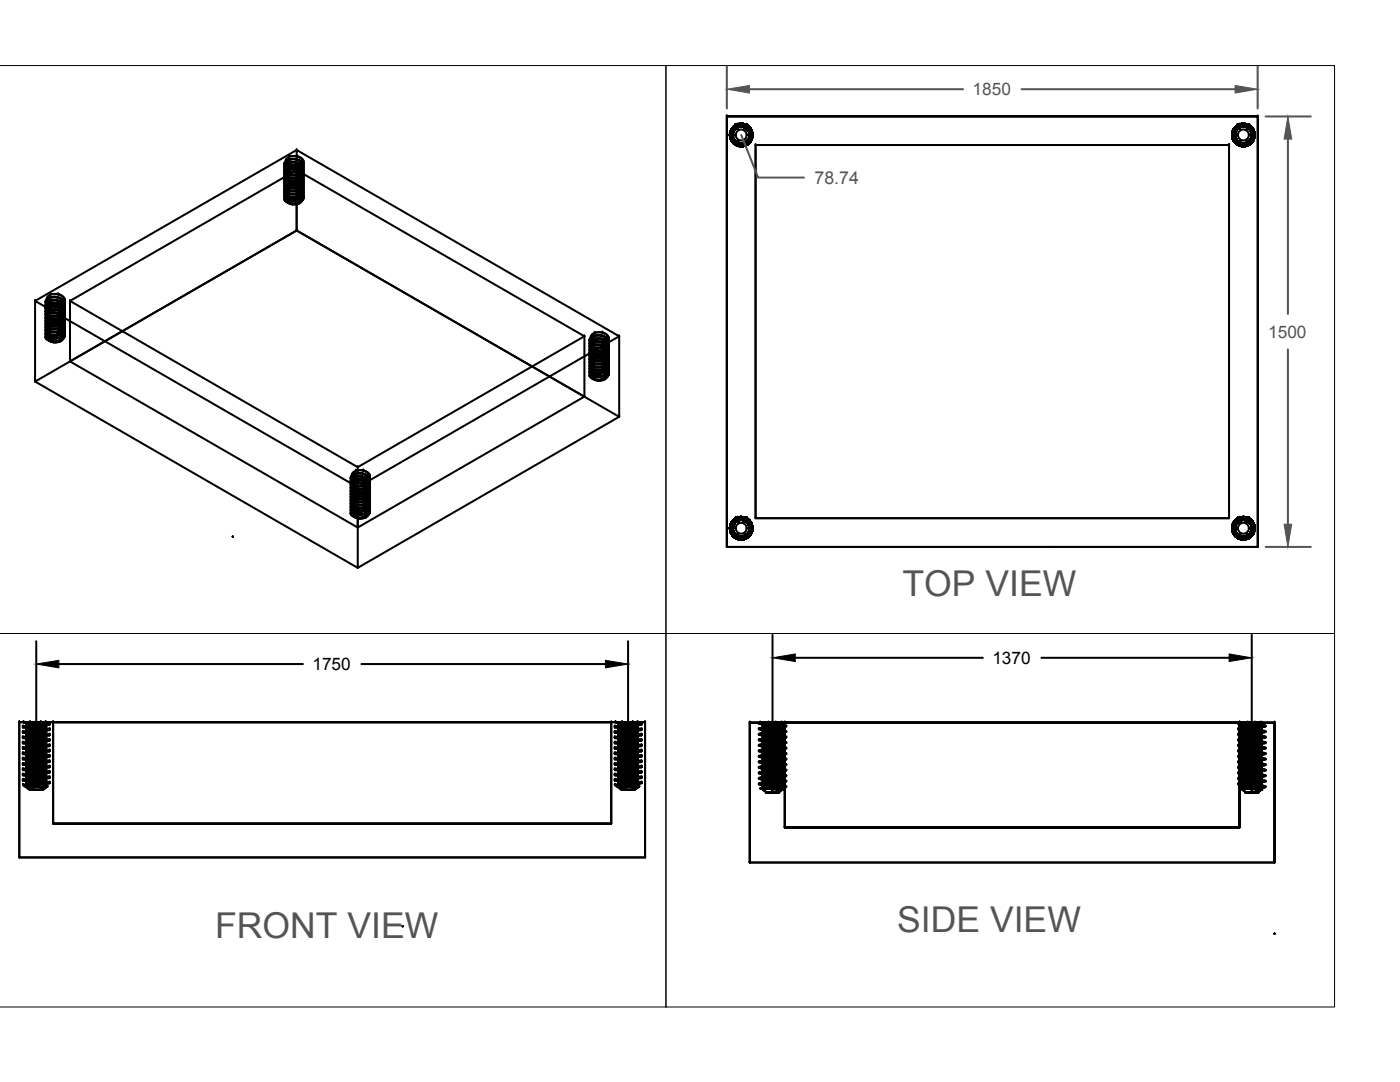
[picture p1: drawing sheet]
<svg xmlns="http://www.w3.org/2000/svg" width="279mm" height="216mm" viewBox="0 0 279 216" stroke-linecap="round" stroke-linejoin="round" font-family="sans-serif">
<defs><g id="words">
<g font-size="7.1" fill="#545454">
<text x="180.1" y="119">TOP VIEW</text>
<text x="179" y="185.9">SIDE VIEW</text>
<text x="42.9" y="187.1">FRONT VIEW</text>
</g>
<text font-size="3.5" fill="#545454" x="162.6" y="36.7">78.74</text>
<g font-size="3.4" fill="#545454">
<text x="194.1" y="19">1850</text>
<text x="253.1" y="67.4">1500</text>
</g>
<g font-size="3.4">
<text x="62.4" y="133.7">1750</text>
<text x="198.1" y="132.5">1370</text>
</g>
</g></defs>
<!-- layer: 0 -->
<g fill="none" stroke="#000" stroke-width=".4">
<path d="M56.8 32.9v.1M56.8 33.6v.1M56.8 34.2v.1M56.8 34.8v.1M56.8 35.5h.1M56.8 36.1v.1M56.8 36.7v.1M56.8 37.4h.1M56.8 38v.1M56.8 38.6v.1M56.8 39.3h.1M56.9 40v.1"/>
<path d="M57 32.2a.75 .75 0 0 0-.2 .8 .75 .75 0 0 0 .7 .5l.4 .1a3.1 3.1 0 0 0 2.1-.4 2.52 2.52 0 0 1-3.2-.2 .85 .85 0 0 1 .5-1zM57 32.8a.75 .75 0 0 0-.2 .8 .75 .75 0 0 0 .7 .5l.4 .1a3.1 3.1 0 0 0 2.1-.3 2.52 2.52 0 0 1-3.2-.2 .85 .85 0 0 1 .5-1.1zM57 33.4a.75 .75 0 0 0-.2 .9 .75 .75 0 0 0 .7 .4l.2 .1a3 3 0 0 0 2.3-.3 2.52 2.52 0 0 1-3.2-.2 .85 .85 0 0 1 .5-1.1zM57 34.1a.75 .75 0 0 0-.2 .8 .75 .75 0 0 0 .7 .5h.2a2.92 2.92 0 0 0 2.3-.3 2.49 2.49 0 0 1-3.2-.2 .85 .85 0 0 1 .5-1zM57 34.7a.76 .76 0 0 0-.2 .8 .76 .76 0 0 0 .7 .5l.2 .1a3.2 3.2 0 0 0 2.3-.3 2.52 2.52 0 0 1-3.2-.3 .83 .83 0 0 1 .5-1zM57 35.3a.76 .76 0 0 0-.2 .8 .76 .76 0 0 0 .7 .5l1.4 .2 1.1-.4a2.52 2.52 0 0 1-3.2-.2 .85 .85 0 0 1 .5-1.1zM57 36a.82 .82 0 0 0-.1 .9 .82 .82 0 0 0 .8 .4l.2 .1a3.1 3.1 0 0 0 2.1-.4 2.52 2.52 0 0 1-3.2-.2 .85 .85 0 0 1 .5-1zM57 36.6a.82 .82 0 0 0-.1 .9 .82 .82 0 0 0 .8 .5h.2a3.1 3.1 0 0 0 2.1-.3 2.52 2.52 0 0 1-3.2-.3 .85 .85 0 0 1 .5-1zM57 37.2a.75 .75 0 0 0-.2 .8 .75 .75 0 0 0 .7 .5l.4 .2a3.1 3.1 0 0 0 2.1-.4 2.52 2.52 0 0 1-3.2-.2 .85 .85 0 0 1 .5-1.1zM57 37.9a.75 .75 0 0 0-.2 .8 .75 .75 0 0 0 .7 .5l.4 .1a3.1 3.1 0 0 0 2.1-.4 2.52 2.52 0 0 1-3.2-.2 .85 .85 0 0 1 .5-1zM57 38.5a.75 .75 0 0 0-.2 .8 .75 .75 0 0 0 .7 .5l.4 .1a3.1 3.1 0 0 0 2.1-.3 2.52 2.52 0 0 1-3.2-.3 .85 .85 0 0 1 .5-1zM57.1 39l-.3 .4v.5"/>
<path d="M57.1 39a.75 .75 0 0 0-.3 .9 .75 .75 0 0 0 .7 .5l.2 .1a3 3 0 0 0 2.3-.3M57.3 32.5v.1M57.3 33.2v.1M57.3 33.8v.1M57.3 34.4v.1M57.3 35.1v.1M57.3 35.7v.1M57.3 36.3v.1M57.3 37v.1M57.3 37.6v.1M57.3 38.2v.1M57.3 38.9h.1"/>
<path d="M57.3 39.5v.1M57.3 38.9l-.2 .1M57.3 32a2.65 2.65 0 0 1 3.3 .7 .95 .95 0 0 1-.6 1.2M57.3 32a2.62 2.62 0 0 1 3.3 .7 .95 .95 0 0 1-.6 1.2M57.3 32.7a2.65 2.65 0 0 1 3.3 .7 .95 .95 0 0 1-.6 1.2M57.3 32.6a2.62 2.62 0 0 1 3.3 .7 .97 .97 0 0 1-.6 1.2M57.3 33.3a2.65 2.65 0 0 1 3.3 .7 .95 .95 0 0 1-.6 1.2M57.3 33.2a2.65 2.65 0 0 1 3.3 .7 .95 .95 0 0 1-.6 1.2M57.3 33.9a2.69 2.69 0 0 1 3.3 .7 .95 .95 0 0 1-.6 1.2M57.3 33.9a2.65 2.65 0 0 1 3.3 .7 .95 .95 0 0 1-.6 1.2M57.3 34.6a2.69 2.69 0 0 1 3.3 .7 .95 .95 0 0 1-.6 1.2M57.3 34.5a2.65 2.65 0 0 1 3.3 .7 .95 .95 0 0 1-.6 1.2"/>
<path d="M57.3 35.2a2.69 2.69 0 0 1 3.3 .7 .95 .95 0 0 1-.6 1.2M57.3 35.1a2.69 2.69 0 0 1 3.3 .7 .95 .95 0 0 1-.6 1.2M57.3 35.8a2.51 2.51 0 0 1 3.3 .9v.5l-.6 .5M57.3 35.8a2.69 2.69 0 0 1 3.3 .7 .95 .95 0 0 1-.6 1.2M57.3 36.5a2.62 2.62 0 0 1 3.3 .7 .95 .95 0 0 1-.6 1.2M57.3 36.4a2.69 2.69 0 0 1 3.3 .7 .95 .95 0 0 1-.6 1.2M57.3 37.1a2.62 2.62 0 0 1 3.3 .7 .97 .97 0 0 1-.6 1.2M57.3 37a2.51 2.51 0 0 1 3.3 .9v.5l-.6 .5M57.3 37.7a2.65 2.65 0 0 1 3.3 .7 .99 .99 0 0 1-.6 1.2M57.3 37.7a2.62 2.62 0 0 1 3.3 .7 .95 .95 0 0 1-.6 1.2M57.3 38.3a2.62 2.62 0 0 1 3.3 .7 1.08 1.08 0 0 1-.6 1.3 1.02 1.02 0 0 0 .6-1.1 1.02 1.02 0 0 0-.9-.9 3.1 3.1 0 0 0-2.4 .1M57.3 38.9a2.22 2.22 0 0 1 3.1 .9l-.1 .4-.5 .3"/>
<path d="M57.3 38.9l.7 1M57.3 39.7l.1 .6M57.4 33.3a.67 .67 0 0 0 0 .7 .67 .67 0 0 0 .7 .3l1-.1 .6-.2a1.63 1.63 0 0 1-2.4-.3l.4-.6zM57.4 39a.56 .56 0 0 0-.1 .6 .56 .56 0 0 0 .7 .3h1.1l.6-.2a1.63 1.63 0 0 1-2.4-.3l.4-.6zM57.4 38.3a.58 .58 0 0 0-.1 .7 .58 .58 0 0 0 .7 .3h1.1l.6-.3a1.74 1.74 0 0 1-2.4-.1l.1-.4 .3-.3zM57.4 37.7a.58 .58 0 0 0-.1 .7 .58 .58 0 0 0 .7 .3h1.1l.6-.3a1.74 1.74 0 0 1-2.4-.2l.1-.4 .3-.3zM57.4 37.1a.58 .58 0 0 0-.1 .6 .58 .58 0 0 0 .7 .3h1.1l.6-.2a1.74 1.74 0 0 1-2.4-.2v-.3l.4-.4zM57.4 36.4a.58 .58 0 0 0-.1 .7 .58 .58 0 0 0 .7 .3h.9l.8-.3a1.74 1.74 0 0 1-2.4-.1v-.3l.4-.4zM57.4 35.8a.58 .58 0 0 0-.1 .7 .58 .58 0 0 0 .7 .3h.9l.8-.3a1.76 1.76 0 0 1-2.4-.2v-.3l.4-.4zM57.4 35.2a.58 .58 0 0 0-.1 .6 .58 .58 0 0 0 .7 .3l.9 .1 .8-.3a1.76 1.76 0 0 1-2.4-.2v-.3l.4-.4zM57.4 34.5a.58 .58 0 0 0-.1 .7 .58 .58 0 0 0 .7 .3h.9l.8-.3a1.63 1.63 0 0 1-2.4-.2l.4-.6zM57.4 33.9a.58 .58 0 0 0-.1 .7 .58 .58 0 0 0 .7 .3h.9l.8-.3a1.63 1.63 0 0 1-2.4-.3l.4-.6z"/>
<path d="M57.4 32.6a.56 .56 0 0 0-.1 .7 .56 .56 0 0 0 .7 .3h1.1l.6-.3a1.63 1.63 0 0 1-2.4-.2l.4-.6zM57.7 38.8a1.73 1.73 0 0 1 2.4 .8l-.4 .7M57.7 38.9a1.77 1.77 0 0 1 2.4 .8l-.1 .4-.3 .3M57.7 38.2a1.73 1.73 0 0 1 2.4 .8l-.4 .7M57.7 38.2a1.76 1.76 0 0 1 2.4 .9l-.4 .7M57.7 37.5a1.73 1.73 0 0 1 2.4 .9l-.4 .6M57.7 37.6a1.73 1.73 0 0 1 2.4 .9l-.4 .6M57.7 36.9a1.73 1.73 0 0 1 2.4 .8l-.4 .7M57.7 37a1.73 1.73 0 0 1 2.4 .8l-.4 .7M57.7 36.3a1.73 1.73 0 0 1 2.4 .8l-.1 .4-.3 .3M57.7 36.4a1.73 1.73 0 0 1 2.4 .8l-.4 .6M57.7 35.6a1.73 1.73 0 0 1 2.4 .9l-.1 .3-.3 .3"/>
<path d="M57.7 35.7a1.73 1.73 0 0 1 2.4 .9l-.4 .6M57.7 35a1.73 1.73 0 0 1 2.4 .8l-.1 .4-.3 .3M57.7 35.1a1.73 1.73 0 0 1 2.4 .8l-.1 .4-.3 .3M57.7 34.4a1.77 1.77 0 0 1 2.4 .8l-.1 .4-.3 .3M57.7 34.5a1.73 1.73 0 0 1 2.4 .8l-.1 .3-.3 .3M57.7 33.7a1.76 1.76 0 0 1 2.4 .9l-.4 .6M57.7 33.8a1.73 1.73 0 0 1 2.4 .8l-.1 .4-.3 .3M57.7 33.1a1.73 1.73 0 0 1 2.4 .9l-.4 .6M57.7 33.2a1.77 1.77 0 0 1 2.4 .8l-.1 .4-.3 .3M57.7 32.5a1.73 1.73 0 0 1 2.4 .8l-.4 .7M57.7 32.6a1.76 1.76 0 0 1 2.4 .8l-.4 .7M57.7 31.9a1.73 1.73 0 0 1 2.4 .8l-.4 .6"/>
<path d="M57.7 31.9a1.73 1.73 0 0 1 2.4 .9l-.4 .6M57.8 31.2a.87 .87 0 0 0-.8 1 .87 .87 0 0 0 1 .8h.3a.74 .74 0 0 1-1-.8l.4-.3a.57 .57 0 0 0-.4 .7 .57 .57 0 0 0 .7 .4l.7 .1a1.64 1.64 0 0 0 1.7-.9 1.23 1.23 0 0 0-1.1-1 1.24 1.24 0 0 1 1.2 1.6l-.5 .4M57.8 31.2h.4a2.01 2.01 0 0 1 2.4 1.2l-.1 .5-.5 .4M58 33v.1M58.2 33.6v.1M58.2 34.2v.1M58.2 34.9v.1M58.2 35.5v.1M58.2 36.2h.1M58.2 36.8v.1M58.2 37.4v.1M58.2 38.1h.1"/>
<path d="M58.2 38.7v.1M58.2 39.3v.1M58.2 39.9v.1M58.3 33.7h.1M58.3 34.3v.1M58.3 34.9v.1M58.3 35.6h.1M58.3 36.2v.1M58.3 36.8v.1M58.3 37.5h.1M58.3 38.1v.1M58.3 38.7v.1"/>
<path d="M58.3 39.3v.1M58.3 40v.1M59.1 31.8h.1M59.1 32.4h.1M59.1 33v.1M59.1 33.6v.1M59.1 34.3v.1M59.1 34.9v.1M59.1 35.5v.1M59.1 36.2v.1M59.1 36.8v.1M59.1 37.4v.1"/>
<path d="M59.1 38.1h.1M59.1 38.7v.1M59.2 38.8l-.3 1M59.2 31.8v.1M59.2 32.4v.1M59.2 33v.1M59.2 33.7v.1M59.2 34.3v.1M59.2 34.9v.1M59.2 35.6h.1M59.2 36.2v.1M59.2 36.8v.1"/>
<path d="M59.2 37.5h.1M59.2 38.1v.1M59.2 33.9v12.1l-45.2 26.1M59.2 29.9l-52.2 30.1M59.3 31.2h-1.5M59.3 33h-1.1M59.6 31.2v.1M60.1 32.4v.1M60.1 33.1h.1M60.1 33.7v.1M60.1 34.3v.1M60.1 35v.1"/>
<path d="M60.1 35.6v.1M60.1 36.2v.1M60.1 36.9h.1M60.1 37.5v.1M60.1 38.1v.1M60.1 38.8h.1M60.1 39.4v.1M60.3 39.6l-.7 .5M60.6 32.7h.1M60.6 33.3v.1M60.6 33.9v.1M60.6 34.6h.1"/>
<path d="M60.6 35.2v.1M60.6 35.8v.1M60.6 36.5v.1M60.6 37.1v.1M60.6 37.7v.1M60.6 38.4h.1M60.6 39v.1M60.6 32.2h.1M145.1 23.2v85.9v-85.9h105.9v85.9h-105.9h105.9v-85.9zM145.7 26.9a2.25 2.25 0 0 0 2.2 2.3 2.25 2.25 0 0 0 2.3-2.3 2.25 2.25 0 0 1-2.3 2.3 2.25 2.25 0 0 1-2.2-2.3 2.25 2.25 0 0 0 2.2 2.3 2.25 2.25 0 0 0 2.3-2.3 2.25 2.25 0 0 1-2.3 2.3 2.25 2.25 0 0 1-2.2-2.3 2.25 2.25 0 0 0 2.2 2.3 2.25 2.25 0 0 0 2.3-2.3 2.25 2.25 0 0 1-2.3 2.3 2.25 2.25 0 0 1-2.2-2.3 2.25 2.25 0 0 0 2.2 2.3 2.25 2.25 0 0 0 2.3-2.3 2.25 2.25 0 0 1-2.3 2.3 2.25 2.25 0 0 1-2.2-2.3 2.25 2.25 0 0 0 2.2 2.3 2.25 2.25 0 0 0 2.3-2.3 2.25 2.25 0 0 1-2.3 2.3 2.25 2.25 0 0 1-2.2-2.3 2.25 2.25 0 0 0 2.2 2.3 2.25 2.25 0 0 0 2.3-2.3 2.25 2.25 0 0 1-2.3 2.3 2.25 2.25 0 0 1-2.2-2.3 2.25 2.25 0 0 0 2.2 2.3 2.25 2.25 0 0 0 2.3-2.3 2.25 2.25 0 0 1-2.3 2.3 2.25 2.25 0 0 1-2.2-2.3 2.25 2.25 0 0 0 2.2 2.3 2.25 2.25 0 0 0 2.3-2.3 2.25 2.25 0 0 1-2.3 2.3 2.25 2.25 0 0 1-2.2-2.3 2.25 2.25 0 0 0 2.2 2.3 2.25 2.25 0 0 0 2.3-2.3 2.25 2.25 0 0 1-2.3 2.3 2.25 2.25 0 0 1-2.2-2.3 2.25 2.25 0 0 0 2.2 2.3 2.25 2.25 0 0 0 2.3-2.3 2.25 2.25 0 0 1-2.3 2.3 2.25 2.25 0 0 1-2.2-2.3 2.25 2.25 0 0 0 2.2 2.3 2.25 2.25 0 0 0 2.3-2.3 2.25 2.25 0 0 1-2.3 2.3 2.25 2.25 0 0 1-2.2-2.3zM145.7 26.9v.4M145.7 26.9a2.06 2.06 0 0 1 2.1-2 2.06 2.06 0 0 1 2 2"/>
<path d="M145.7 26.9h1.1M145.7 27.3l.2 .6 .7 .9M145.8 26.3a1.95 1.95 0 0 0 .7 2 1.95 1.95 0 0 0 2.2 .1 1.66 1.66 0 0 1-2.4-1.5 1.67 1.67 0 0 0 1.4 1.7 1.67 1.67 0 0 0 1.8-1.2M146.3 25.4a2.25 2.25 0 0 1 2.5-.5 2.25 2.25 0 0 1 1.4 2 2.25 2.25 0 0 0-2.3-2.2 2.25 2.25 0 0 0-2.2 2.2 2.25 2.25 0 0 1 2.2-2.2 2.25 2.25 0 0 1 2.3 2.2 2.25 2.25 0 0 0-2.3-2.2 2.25 2.25 0 0 0-2.2 2.2 2.25 2.25 0 0 1 2.2-2.2 2.25 2.25 0 0 1 2.3 2.2 2.25 2.25 0 0 0-2.3-2.2 2.25 2.25 0 0 0-2.2 2.2 2.25 2.25 0 0 1 2.2-2.2 2.25 2.25 0 0 1 2.3 2.2 2.25 2.25 0 0 0-2.3-2.2 2.25 2.25 0 0 0-2.2 2.2 2.25 2.25 0 0 1 2.2-2.2 2.25 2.25 0 0 1 2.3 2.2 2.25 2.25 0 0 0-2.3-2.2 2.25 2.25 0 0 0-2.2 2.2 2.25 2.25 0 0 1 2.2-2.2 2.25 2.25 0 0 1 2.3 2.2 2.25 2.25 0 0 0-2.3-2.2 2.25 2.25 0 0 0-2.2 2.2 2.25 2.25 0 0 1 2.2-2.2 2.25 2.25 0 0 1 2.3 2.2 2.25 2.25 0 0 0-2.3-2.2 2.25 2.25 0 0 0-2.2 2.2 2.25 2.25 0 0 1 2.2-2.2 2.25 2.25 0 0 1 2.3 2.2 2.25 2.25 0 0 0-2.3-2.2 2.25 2.25 0 0 0-2.2 2.2 2.25 2.25 0 0 1 2.2-2.2 2.25 2.25 0 0 1 2.3 2.2 2.25 2.25 0 0 0-2.3-2.2 2.25 2.25 0 0 0-2.2 2.2 2.25 2.25 0 0 1 2.2-2.2 2.25 2.25 0 0 1 2.3 2.2 2.25 2.25 0 0 0-2.3-2.2 2.25 2.25 0 0 0-2.2 2.2 2.25 2.25 0 0 1 2.2-2.2 2.25 2.25 0 0 1 2.3 2.2 2.25 2.25 0 0 0-2.3-2.2 2.25 2.25 0 0 0-2.2 2.2l.1-.8zM146.4 27.6l.4 .6 .5 .3M146.8 26.9a1.09 1.09 0 0 0 1.1 1.1 1.09 1.09 0 0 0 1.1-1.1M146.8 26.9a1.09 1.09 0 0 1 1.1-1.1 1.09 1.09 0 0 1 1.1 1.1M146.9 25.1l.5 .9M146.9 24.9l-.8 .7-.3 .7M146.9 24.9a2.24 2.24 0 0 1 3.3 2 2.25 2.25 0 0 0-1.9-2.2 2.25 2.25 0 0 0-2.5 1.6M146.9 24.9a1.96 1.96 0 0 1 2.1 .4 1.96 1.96 0 0 1 .5 2.1M147.4 27.9l-.3 .5"/>
<path d="M148.5 27.9l.3 .6M148.9 25.2l-.4 .8M149 26.9h.8a1.8 1.8 0 0 1-2.5 1.6 1.67 1.67 0 0 0 2.3-1.6 1.66 1.66 0 0 1-1.3 1.7 1.66 1.66 0 0 1-1.9-1 1.27 1.27 0 0 0 1.5 1.6 2.24 2.24 0 0 0 2.3-2.3 2.26 2.26 0 0 1-2.1 2.3 2.26 2.26 0 0 1-2.4-1.9M149.5 27.4l-.3 .6-.5 .4M150.8 28.9h94.5v74.5h-94.5zM245.9 26.9a2.25 2.25 0 0 0 2.2 2.3 2.25 2.25 0 0 0 2.3-2.3 2.25 2.25 0 0 1-2.3 2.3 2.25 2.25 0 0 1-2.2-2.3 2.25 2.25 0 0 0 2.2 2.3 2.25 2.25 0 0 0 2.3-2.3 2.25 2.25 0 0 1-2.3 2.3 2.25 2.25 0 0 1-2.2-2.3 2.25 2.25 0 0 0 2.2 2.3 2.25 2.25 0 0 0 2.3-2.3 2.25 2.25 0 0 1-2.3 2.3 2.25 2.25 0 0 1-2.2-2.3 2.25 2.25 0 0 0 2.2 2.3 2.25 2.25 0 0 0 2.3-2.3 2.25 2.25 0 0 1-2.3 2.3 2.25 2.25 0 0 1-2.2-2.3 2.25 2.25 0 0 0 2.2 2.3 2.25 2.25 0 0 0 2.3-2.3 2.25 2.25 0 0 1-2.3 2.3 2.25 2.25 0 0 1-2.2-2.3 2.25 2.25 0 0 0 2.2 2.3 2.25 2.25 0 0 0 2.3-2.3 2.25 2.25 0 0 1-2.3 2.3 2.25 2.25 0 0 1-2.2-2.3 2.25 2.25 0 0 0 2.2 2.3 2.25 2.25 0 0 0 2.3-2.3 2.25 2.25 0 0 1-2.3 2.3 2.25 2.25 0 0 1-2.2-2.3 2.25 2.25 0 0 0 2.2 2.3 2.25 2.25 0 0 0 2.3-2.3 2.25 2.25 0 0 1-2.3 2.3 2.25 2.25 0 0 1-2.2-2.3 2.25 2.25 0 0 0 2.2 2.3 2.25 2.25 0 0 0 2.3-2.3 2.25 2.25 0 0 1-2.3 2.3 2.25 2.25 0 0 1-2.2-2.3 2.25 2.25 0 0 0 2.2 2.3 2.25 2.25 0 0 0 2.3-2.3 2.25 2.25 0 0 1-2.3 2.3 2.25 2.25 0 0 1-2.2-2.3 2.25 2.25 0 0 0 2.2 2.3 2.25 2.25 0 0 0 2.3-2.3 2.25 2.25 0 0 1-2.3 2.3 2.25 2.25 0 0 1-2.2-2.3zM245.9 26.9v.4M245.9 27.3a2.26 2.26 0 0 0 2.4 1.9 2.26 2.26 0 0 0 2.1-2.3 2.25 2.25 0 0 1-3.6 1.9l-.2-1.2M245.9 27.3l.2 .6 .7 .9M246.5 25.4a2.25 2.25 0 0 1 2.5-.5 2.25 2.25 0 0 1 1.4 2 2.25 2.25 0 0 0-2.3-2.2 2.25 2.25 0 0 0-2.2 2.2 2.25 2.25 0 0 1 2.2-2.2 2.25 2.25 0 0 1 2.3 2.2 2.25 2.25 0 0 0-2.3-2.2 2.25 2.25 0 0 0-2.2 2.2 2.25 2.25 0 0 1 2.2-2.2 2.25 2.25 0 0 1 2.3 2.2 2.25 2.25 0 0 0-2.3-2.2 2.25 2.25 0 0 0-2.2 2.2 2.25 2.25 0 0 1 2.2-2.2 2.25 2.25 0 0 1 2.3 2.2 2.25 2.25 0 0 0-2.3-2.2 2.25 2.25 0 0 0-2.2 2.2 2.25 2.25 0 0 1 2.2-2.2 2.25 2.25 0 0 1 2.3 2.2 2.25 2.25 0 0 0-2.3-2.2 2.25 2.25 0 0 0-2.2 2.2 2.25 2.25 0 0 1 2.2-2.2 2.25 2.25 0 0 1 2.3 2.2 2.25 2.25 0 0 0-2.3-2.2 2.25 2.25 0 0 0-2.2 2.2 2.25 2.25 0 0 1 2.2-2.2 2.25 2.25 0 0 1 2.3 2.2 2.25 2.25 0 0 0-2.3-2.2 2.25 2.25 0 0 0-2.2 2.2 2.25 2.25 0 0 1 2.2-2.2 2.25 2.25 0 0 1 2.3 2.2 2.25 2.25 0 0 0-2.3-2.2 2.25 2.25 0 0 0-2.2 2.2 2.25 2.25 0 0 1 2.2-2.2 2.25 2.25 0 0 1 2.3 2.2 2.25 2.25 0 0 0-2.3-2.2 2.25 2.25 0 0 0-2.2 2.2 2.25 2.25 0 0 1 2.2-2.2 2.25 2.25 0 0 1 2.3 2.2 2.25 2.25 0 0 0-2.3-2.2 2.25 2.25 0 0 0-2.2 2.2 2.25 2.25 0 0 1 2.2-2.2 2.25 2.25 0 0 1 2.3 2.2 2.25 2.25 0 0 0-2.3-2.2 2.25 2.25 0 0 0-2.2 2.2l.2-.8zM246.6 27.6l.4 .6 .6 .3M247.1 26.9h-1.2a2.06 2.06 0 0 1 2.1-2 2.06 2.06 0 0 1 2 2"/>
<path d="M247.1 26.9a1.09 1.09 0 0 0 1 1.1 1.09 1.09 0 0 0 1.1-1.1M247.1 26.9a1.09 1.09 0 0 1 1-1.1 1.09 1.09 0 0 1 1.1 1.1M247.1 25.1l.5 .9M247.1 24.9l-.8 .7-.3 .7M247.1 24.9a1.92 1.92 0 0 1 2.8 1.4 1.92 1.92 0 0 1-2.2 2.3 1.68 1.68 0 0 1-1.2-1.7 1.67 1.67 0 0 0 2.4 1.5 1.95 1.95 0 0 1-2.2-.1 1.95 1.95 0 0 1-.7-2M247.1 24.9a2.24 2.24 0 0 1 3.3 2 2.25 2.25 0 0 0-1.9-2.2 2.25 2.25 0 0 0-2.5 1.6M247.6 27.9l-.3 .5M248.7 27.9l.3 .6M249.2 25.2l-.5 .8M249.2 26.9h.8a1.8 1.8 0 0 1-2.4 1.6 1.67 1.67 0 0 0 2.2-1.6 1.66 1.66 0 0 1-1.3 1.7 1.66 1.66 0 0 1-1.9-1M249.7 27.4l-.3 .6-.5 .4M9.3 59.7a.82 .82 0 0 0-.1 .9 .82 .82 0 0 0 .8 .5h1.3l1.1-.4a2.52 2.52 0 0 1-3.3-.2 .85 .85 0 0 1 .6-1z"/>
<path d="M9.7 59.6a2.51 2.51 0 0 1 3.2 .8v.5l-.5 .6M9.7 59.5a2.69 2.69 0 0 1 3.2 .7 .95 .95 0 0 1-.5 1.2M10 59.4a1.76 1.76 0 0 1 2.4 .8l-.1 .4-.3 .3M10 59.5a1.76 1.76 0 0 1 2.4 .8l-.4 .6M11.4 59.3v.1M11.4 59.9v.1M11.5 59.3v.1M11.5 59.9v.1M11.6 58.7l-1.5 .1M11.6 58.7a1.24 1.24 0 0 1 1.2 1.6l-.4 .4M11.6 58.7a.94 .94 0 0 1 .9 1.3l-.8 .5M11.9 58.8h.1"/>
<path d="M12.4 60h.1M12.9 59.7v.1M57.3 40.2l.5 .2M57.5 40.3v.1M57.8 40a1.18 1.18 0 0 1 1.8 .2 1.09 1.09 0 0 1-1.9 0zM58.3 40.6v.1M58.3 40.8h.1M58.5 40.6v.1M60 40.3a2.51 2.51 0 0 1-3.2-.4l.5-.2a.67 .67 0 0 0 .8 .9h1l.6-.3-.1 .2-.9 .2-.9-.1-.4-.3a2.12 2.12 0 0 0 2.4 .2l-.4 .2M7 76.1l52.2-30.1 57.4 33.1-45.2 26.2M7 60l64.4 37.2v16.1l-64.4-37.2zM9.1 67.4a2.55 2.55 0 0 0 3.3 .4"/>
<path d="M9.1 60.5h.1M9.1 61.1v.1M9.1 61.7v.1M9.1 62.4h.1M9.1 63v.1M9.1 63.6v.1M9.1 64.3h.1M9.1 64.9v.1M9.1 65.5v.1M9.1 66.2h.1M9.1 66.8v.1M9.2 67.5v.1"/>
<path d="M9.2 62.3a.83 .83 0 0 0 0 .9 .83 .83 0 0 0 .8 .4h.3a3.1 3.1 0 0 0 2.1-.3 2.52 2.52 0 0 1-3.3-.2 .85 .85 0 0 1 .6-1.1zM9.2 63a.83 .83 0 0 0 0 .8 .83 .83 0 0 0 .8 .4l.3 .1a3.1 3.1 0 0 0 2.1-.4 2.52 2.52 0 0 1-3.3-.2 .85 .85 0 0 1 .6-1zM9.2 63.6a.83 .83 0 0 0 0 .9 .83 .83 0 0 0 .8 .4 3 3 0 0 0 2.4-.3 2.52 2.52 0 0 1-3.3-.3 .85 .85 0 0 1 .6-1zM9.2 64.2a.83 .83 0 0 0 0 .9 .83 .83 0 0 0 .8 .4 2.92 2.92 0 0 0 2.4-.3 2.49 2.49 0 0 1-3.3-.2 .85 .85 0 0 1 .6-1.1zM9.3 60.3a.82 .82 0 0 0-.1 1 .82 .82 0 0 0 .8 .4h.3a3.1 3.1 0 0 0 2.1-.3 2.52 2.52 0 0 1-3.3-.2 .85 .85 0 0 1 .6-1.1zM9.3 61a.75 .75 0 0 0-.2 .8 .75 .75 0 0 0 .7 .5l.5 .1a3.1 3.1 0 0 0 2.1-.4 2.52 2.52 0 0 1-3.3-.2 .85 .85 0 0 1 .6-1.1zM9.3 61.6a.75 .75 0 0 0-.2 .8 .75 .75 0 0 0 .7 .5l.5 .1a3.1 3.1 0 0 0 2.1-.3 2.52 2.52 0 0 1-3.3-.3 .85 .85 0 0 1 .6-1zM9.3 64.7a.76 .76 0 0 0-.2 .9 .76 .76 0 0 0 .7 .5h.2a3.2 3.2 0 0 0 2.4-.3 2.52 2.52 0 0 1-3.3-.2 .83 .83 0 0 1 .6-1zM9.3 65.4a.76 .76 0 0 0-.2 .8 .76 .76 0 0 0 .7 .5l1.5 .1 1.1-.4a2.52 2.52 0 0 1-3.3-.2 .85 .85 0 0 1 .6-1zM9.3 66a.82 .82 0 0 0-.1 .9 .82 .82 0 0 0 .8 .5h.3a3.1 3.1 0 0 0 2.1-.3 2.52 2.52 0 0 1-3.3-.2 .85 .85 0 0 1 .6-1.1zM9.4 66.6l-.3 .4v.4M9.6 60v.1"/>
<path d="M9.6 66.5l.1-.1a.77 .77 0 0 0-.6 .9 .77 .77 0 0 0 .7 .6l.5 .2a3.1 3.1 0 0 0 2.1-.4M9.6 60.7a2.78 2.78 0 0 1 3.3 .8 .95 .95 0 0 1-.5 1.2M9.6 62a2.78 2.78 0 0 1 3.3 .7 .95 .95 0 0 1-.5 1.2M9.6 62.6a2.78 2.78 0 0 1 3.3 .8 .97 .97 0 0 1-.5 1.2M9.6 64.5l.1 .1a2.51 2.51 0 0 1 3.2 .8v.5l-.5 .5M9.6 67.7l.5 .2M9.6 61.3v.1M9.6 63.2v.1M9.6 63.9h.1M9.6 65.1v.1M9.6 65.8h.1M9.6 67v.1"/>
<path d="M9.7 60.2a2.51 2.51 0 0 1 3.2 .9v.5l-.5 .5M9.7 60.1a2.69 2.69 0 0 1 3.2 .7 .95 .95 0 0 1-.5 1.2M9.7 60.8a2.51 2.51 0 0 1 3.2 .9v.5l-.5 .5M9.7 61.5a2.51 2.51 0 0 1 3.2 .8v.5l-.5 .6M9.7 61.4a2.51 2.51 0 0 1 3.2 .9v.4l-.5 .6M9.7 62.1a2.51 2.51 0 0 1 3.2 .9v.4l-.5 .6M9.7 62.7a2.51 2.51 0 0 1 3.2 .9v.5l-.5 .5M9.7 63.4a2.51 2.51 0 0 1 3.2 .8v.5l-.5 .6M9.7 63.3a2.51 2.51 0 0 1 3.2 .9v.4l-.5 .6M9.7 64a2.54 2.54 0 0 1 3.2 .9v.4l-.5 .6M9.7 63.9a2.51 2.51 0 0 1 3.2 .9v.5l-.5 .5M9.7 64.6a2.69 2.69 0 0 1 3.2 .7 .95 .95 0 0 1-.5 1.2"/>
<path d="M9.7 65.3a2.69 2.69 0 0 1 3.2 .7 .95 .95 0 0 1-.5 1.2M9.7 65.2a2.54 2.54 0 0 1 3.2 .9v.4l-.5 .6M9.7 65.8a2.69 2.69 0 0 1 3.2 .7 1.09 1.09 0 0 1-.5 1.3 1.03 1.03 0 0 0 .5-1.1 1.03 1.03 0 0 0-.9-.9 3 3 0 0 0-2.3 .1M9.7 67.2v.7M9.7 67.2l-.6 .2M9.7 67.2a.67 .67 0 0 0 .8 .9h.9l.6-.3-.4 .3-.8 .1-.8-.1-.3-.2a2.19 2.19 0 0 0 2.4 .2l-.4 .1M9.8 66.5a.59 .59 0 0 0-.1 .7 .59 .59 0 0 0 .6 .3h.9l.8-.3a1.74 1.74 0 0 1-2.4-.2v-.3l.4-.4zM9.8 65.8a.59 .59 0 0 0-.1 .7 .59 .59 0 0 0 .6 .3l.9 .1 .8-.3a1.76 1.76 0 0 1-2.4-.2v-.3l.4-.4zM9.8 65.2a.59 .59 0 0 0-.1 .7 .59 .59 0 0 0 .6 .3h.9l.8-.3a1.76 1.76 0 0 1-2.4-.2v-.2l.4-.4zM9.8 64.6a.59 .59 0 0 0-.1 .7 .59 .59 0 0 0 .6 .3h.9l.8-.3a1.63 1.63 0 0 1-2.4-.3l.4-.6zM9.8 63.9a.59 .59 0 0 0-.1 .7 .59 .59 0 0 0 .6 .3l.9 .1 .8-.3a1.63 1.63 0 0 1-2.4-.3l.4-.6zM9.8 63.3a.58 .58 0 0 0-.1 .7 .58 .58 0 0 0 .6 .3h1.1l.6-.3a1.63 1.63 0 0 1-2.4-.2l.4-.6z"/>
<path d="M9.8 62.7a.58 .58 0 0 0-.1 .7 .58 .58 0 0 0 .6 .2l1.1 .1 .6-.3a1.63 1.63 0 0 1-2.4-.3l.4-.6zM9.8 62.1a.59 .59 0 0 0-.1 .6 .59 .59 0 0 0 .6 .3h1.1l.6-.2a1.74 1.74 0 0 1-2.4-.2v-.3l.4-.4zM9.8 61.4a.59 .59 0 0 0-.1 .7 .59 .59 0 0 0 .6 .3h1.1l.6-.3a1.74 1.74 0 0 1-2.4-.1v-.3l.4-.4zM9.8 60.8a.59 .59 0 0 0-.1 .7 .59 .59 0 0 0 .6 .3h.9l.8-.3a1.74 1.74 0 0 1-2.4-.2v-.3l.4-.4zM9.8 60.2a.59 .59 0 0 0-.1 .6 .59 .59 0 0 0 .6 .3l.9 .1 .8-.3a1.74 1.74 0 0 1-2.4-.2v-.3l.4-.4zM9.8 67.9h.1M10 66.3a1.76 1.76 0 0 1 2.4 .9l-.1 .3-.3 .3M10 66.4a1.76 1.76 0 0 1 2.4 .8l-.4 .7M10 65.7a1.76 1.76 0 0 1 2.4 .8l-.1 .4-.3 .3M10 65.8a1.76 1.76 0 0 1 2.4 .8l-.4 .7M10 65.1a1.76 1.76 0 0 1 2.4 .8l-.1 .4-.3 .3M10 65.2a1.76 1.76 0 0 1 2.4 .8l-.4 .6"/>
<path d="M10 64.4a1.8 1.8 0 0 1 2.4 .9l-.1 .3-.3 .3M10 64.5a1.76 1.76 0 0 1 2.4 .8l-.1 .4-.3 .3M10 63.8a1.87 1.87 0 0 1 2.4 .7v.4l-.4 .4M10 63.9a1.76 1.76 0 0 1 2.4 .8l-.1 .4-.3 .3M10 63.2a1.83 1.83 0 0 1 2.4 .7v.3l-.4 .5M10 63.2a1.8 1.8 0 0 1 2.4 .9l-.1 .3-.3 .3M10 62.5a1.76 1.76 0 0 1 2.4 .9l-.4 .6M10 62.6a1.87 1.87 0 0 1 2.4 .7v.4l-.4 .4M10 61.9a1.76 1.76 0 0 1 2.4 .8l-.4 .7M10 62a1.83 1.83 0 0 1 2.4 .7v.4l-.4 .4M10 61.3a1.76 1.76 0 0 1 2.4 .8l-.4 .7M10 61.4a1.83 1.83 0 0 1 2.4 .7v.3l-.4 .4"/>
<path d="M10 60.6a1.76 1.76 0 0 1 2.4 .9l-.4 .6M10 60.7a1.76 1.76 0 0 1 2.4 .9l-.4 .6M10 60a1.76 1.76 0 0 1 2.4 .8l-.1 .4-.3 .3M10 60.1a1.76 1.76 0 0 1 2.4 .8l-.4 .7M10.3 67.4l-.2 .4a1.13 1.13 0 0 0 1.6 .4M10.3 67.4a1.13 1.13 0 0 1 1.6 .4l-.2 .4M10.4 67.4l-.7-1a2.48 2.48 0 0 1 3 .7l-.1 .6-.5 .4M10.4 60.5v.1M10.5 61.2h.1M10.5 61.8v.1M10.5 62.4v.1M10.5 63.1h.1"/>
<path d="M10.5 63.7v.1M10.5 64.3v.1M10.5 64.9v.1M10.5 65.6v.1M10.5 66.2v.1M10.5 66.8v.1M10.5 67.5v.1M10.6 60.5a.96 .96 0 0 1-1-.3 .96 .96 0 0 1-.2-1 2.31 2.31 0 0 1 3.5 .6v.5l-.5 .5M10.6 68.1v.1M10.6 68.3h.2M10.6 61.2v.1M10.6 61.8v.1"/>
<path d="M10.6 62.4v.1M10.6 63.1v.1M10.6 63.7v.1M10.6 64.3v.1M10.6 65v.1M10.6 65.6v.1M10.6 66.3h.1M10.6 66.9v.1M10.6 67.5v.1M10.8 68.2h.1M11.4 60.5v.1M11.4 61.2h.1"/>
<path d="M11.4 61.8v.1M11.4 62.4v.1M11.4 63.1h.1M11.4 63.7v.1M11.4 64.3v.1M11.4 65h.1M11.4 65.6v.1M11.4 66.2v.1M11.5 66.3l-.2 1M11.5 60.6h.1M11.5 61.2v.1M11.5 61.8v.1"/>
<path d="M11.5 62.5h.1M11.5 63.1v.1M11.5 63.7v.1M11.5 64.4v.1M11.5 65v.1M11.5 65.6v.1M11.7 60.5h-1.1M11.7 60.5l-.9 .1-.7-.1a.59 .59 0 0 1-.5-.5 .59 .59 0 0 1 .4-.6 .58 .58 0 0 0-.4 .7 .58 .58 0 0 0 .7 .4h.3M12.4 60.6v.1M12.4 61.2v.1M12.4 61.8v.1M12.4 62.5v.1"/>
<path d="M12.4 63.1v.1M12.4 63.8h.1M12.4 64.4v.1M12.4 65v.1M12.4 65.7h.1M12.4 66.3v.1M12.4 66.9v.1M12.7 67.1l-.8 .5M12.9 60.2v.1M12.9 60.8v.1M12.9 61.5v.1M12.9 62.1v.1"/>
<path d="M12.9 62.7v.1M12.9 63.4h.1M12.9 64v.1M12.9 64.6v.1M12.9 65.3h.1M12.9 65.9v.1M12.9 66.5v.1M14 60v12.1l57.4 33.2v-12.1M14 60l45.2-26.1 57.4 33.2-45.2 26.1zM116.6 67.1v12M117.7 75l.5-.1a.67 .67 0 0 0 .8 .9l1-.1 .6-.2-.3 .2-.7 .2-.7-.1-.6-.3a2.14 2.14 0 0 0 2.4 .2l-.5 .1M117.7 75a2.55 2.55 0 0 0 3.2 .4"/>
<path d="M117.7 68.1v.1M117.7 68.7v.1M117.7 69.4h.1M117.7 70v.1M117.7 70.6v.1M117.7 71.3h.1M117.7 71.9v.1M117.7 72.5v.1M117.7 73.2h.1M117.7 73.8v.1M117.7 74.4v.1M117.8 75.1v.1"/>
<path d="M117.9 67.3a.75 .75 0 0 0-.2 .8 .75 .75 0 0 0 .7 .5l.4 .1a3.1 3.1 0 0 0 2.1-.3 2.52 2.52 0 0 1-3.2-.2 .85 .85 0 0 1 .5-1.1zM117.9 68a.75 .75 0 0 0-.2 .8 .75 .75 0 0 0 .7 .5l.4 .1a3.1 3.1 0 0 0 2.1-.4 2.52 2.52 0 0 1-3.2-.2 .85 .85 0 0 1 .5-1zM117.9 68.6a.75 .75 0 0 0-.2 .8 .75 .75 0 0 0 .7 .5l.4 .1a3.1 3.1 0 0 0 2.1-.3 2.52 2.52 0 0 1-3.2-.3 .85 .85 0 0 1 .5-1zM117.9 69.2a.75 .75 0 0 0-.2 .8 .75 .75 0 0 0 .7 .5l.2 .1a3 3 0 0 0 2.3-.3 2.52 2.52 0 0 1-3.2-.2 .85 .85 0 0 1 .5-1.1zM117.9 69.9a.75 .75 0 0 0-.2 .8 .75 .75 0 0 0 .7 .5h.2a2.92 2.92 0 0 0 2.3-.3 2.49 2.49 0 0 1-3.2-.2 .85 .85 0 0 1 .5-1zM117.9 70.5a.76 .76 0 0 0-.2 .8 .76 .76 0 0 0 .7 .5l.2 .1a3.2 3.2 0 0 0 2.3-.4 2.52 2.52 0 0 1-3.2-.2 .83 .83 0 0 1 .5-1zM117.9 71.1a.76 .76 0 0 0-.2 .8 .76 .76 0 0 0 .7 .5l1.4 .2 1.1-.4a2.52 2.52 0 0 1-3.2-.2 .85 .85 0 0 1 .5-1.1zM117.9 71.8a.82 .82 0 0 0-.1 .9 .82 .82 0 0 0 .8 .4l1.2 .1 1.1-.4a2.52 2.52 0 0 1-3.2-.2 .85 .85 0 0 1 .5-1.1zM117.9 72.4a.82 .82 0 0 0-.1 .9 .82 .82 0 0 0 .8 .5h.2a3.1 3.1 0 0 0 2.1-.4 2.52 2.52 0 0 1-3.2-.2 .85 .85 0 0 1 .5-1zM117.9 73a.75 .75 0 0 0-.2 .8 .75 .75 0 0 0 .7 .5l.4 .1a3.1 3.1 0 0 0 2.1-.3 2.52 2.52 0 0 1-3.2-.2 .85 .85 0 0 1 .5-1.1zM117.9 73.7a.75 .75 0 0 0-.2 .8 .75 .75 0 0 0 .7 .5l.4 .1a3.1 3.1 0 0 0 2.1-.4 2.52 2.52 0 0 1-3.2-.2 .85 .85 0 0 1 .5-1.1zM118 74.2a.75 .75 0 0 0-.3 .8 .75 .75 0 0 0 .7 .6l.4 .1a3.1 3.1 0 0 0 2.1-.3"/>
<path d="M118.2 67.6v.1M118.2 68.3a2.78 2.78 0 0 1 3.3 .8 .97 .97 0 0 1-.6 1.2M118.2 70.2v.1a2.51 2.51 0 0 1 3.3 .9v.4l-.6 .6M118.2 72.9a2.46 2.46 0 0 1 3.3 .8v.5l-.6 .5M118.2 75.4l.5 .2M118.2 69h.1M118.2 69.6v.1M118.2 70.9v.1M118.2 71.5v.1M118.2 72.1v.1M118.2 73.4v.1M118.2 74v.1"/>
<path d="M118.2 74.7h.1M118.2 74.1l-.5 .5-.1 .4M118.2 67.2a2.51 2.51 0 0 1 3.3 .9v.4l-.6 .6M118.2 67.1a2.51 2.51 0 0 1 3.3 .9v.5l-.6 .5M118.2 67.8a2.51 2.51 0 0 1 3.3 .9v.5l-.6 .5M118.2 67.8a2.51 2.51 0 0 1 3.3 .8v.5l-.6 .6M118.2 68.5a2.51 2.51 0 0 1 3.3 .8v.5l-.6 .6M118.2 69.1a2.51 2.51 0 0 1 3.3 .9v.4l-.6 .6M118.2 69a2.51 2.51 0 0 1 3.3 .9v.5l-.6 .5M118.2 69.7a2.54 2.54 0 0 1 3.3 .9v.5l-.6 .5M118.2 69.7a2.51 2.51 0 0 1 3.3 .8v.5l-.6 .5M118.2 70.4a2.69 2.69 0 0 1 3.3 .7 .95 .95 0 0 1-.6 1.2"/>
<path d="M118.2 71a2.69 2.69 0 0 1 3.3 .7 .95 .95 0 0 1-.6 1.2M118.2 70.9a2.54 2.54 0 0 1 3.3 .9v.5l-.6 .5M118.2 71.6a2.51 2.51 0 0 1 3.3 .9v.5l-.6 .5M118.2 71.5a2.69 2.69 0 0 1 3.3 .8 .95 .95 0 0 1-.6 1.1M118.2 72.3a2.51 2.51 0 0 1 3.3 .8v.5l-.6 .6M118.2 72.2a2.69 2.69 0 0 1 3.3 .7 .95 .95 0 0 1-.6 1.2M118.2 72.9a2.51 2.51 0 0 1 3.3 .9v.4l-.6 .6M118.2 73.4a2.51 2.51 0 0 1 3.3 .9 1.26 1.26 0 0 1-.6 1.1 1.03 1.03 0 0 0 .6-1.1 1.03 1.03 0 0 0-.9-.8 3.1 3.1 0 0 0-2.4 0M118.2 74.1a2.22 2.22 0 0 1 3.1 .8l-.1 .4-.5 .4M118.2 74.1l.7 .9M118.2 74.8l.1 .7M118.3 69.1a.67 .67 0 0 0 0 .7 .67 .67 0 0 0 .7 .3l1-.1 .6-.2a1.63 1.63 0 0 1-2.4-.3l.4-.6z"/>
<path d="M118.3 74.1a.58 .58 0 0 0-.1 .7 .58 .58 0 0 0 .7 .3h1.1l.6-.3a1.74 1.74 0 0 1-2.4-.1v-.3l.4-.4zM118.3 73.5a.58 .58 0 0 0-.1 .7 .58 .58 0 0 0 .7 .3h1.1l.6-.3a1.74 1.74 0 0 1-2.4-.2v-.3l.4-.4zM118.3 72.9a.58 .58 0 0 0-.1 .6 .58 .58 0 0 0 .7 .3h1.1l.6-.2a1.74 1.74 0 0 1-2.4-.2v-.3l.4-.4zM118.3 72.2a.58 .58 0 0 0-.1 .7 .58 .58 0 0 0 .7 .3h.9l.8-.3a1.74 1.74 0 0 1-2.4-.2v-.2l.4-.4zM118.3 71.6a.58 .58 0 0 0-.1 .7 .58 .58 0 0 0 .7 .3h.9l.8-.3a1.76 1.76 0 0 1-2.4-.2v-.3l.4-.4zM118.3 71a.58 .58 0 0 0-.1 .6 .58 .58 0 0 0 .7 .3l.9 .1 .8-.3a1.76 1.76 0 0 1-2.4-.2v-.3l.4-.4zM118.3 70.3a.58 .58 0 0 0-.1 .7 .58 .58 0 0 0 .7 .3h.9l.8-.3a1.63 1.63 0 0 1-2.4-.2l.4-.6zM118.3 69.7a.58 .58 0 0 0-.1 .7 .58 .58 0 0 0 .7 .3h.9l.8-.3a1.63 1.63 0 0 1-2.4-.3l.4-.6zM118.3 68.4a.56 .56 0 0 0-.1 .7 .56 .56 0 0 0 .7 .3h1.1l.6-.3a1.74 1.74 0 0 1-2.4-.1v-.3l.4-.4zM118.3 67.8a.58 .58 0 0 0-.1 .7 .58 .58 0 0 0 .7 .3h1.1l.6-.3a1.74 1.74 0 0 1-2.4-.2v-.2l.4-.5zM118.4 75.5v.1M118.6 74a1.76 1.76 0 0 1 2.4 .8l-.4 .7"/>
<path d="M118.6 74a1.9 1.9 0 0 1 2.4 .8v.3l-.4 .4M118.6 73.3a1.76 1.76 0 0 1 2.4 .9l-.4 .6M118.6 73.4a1.87 1.87 0 0 1 2.4 .7v.4l-.4 .4M118.6 72.7a1.76 1.76 0 0 1 2.4 .8l-.4 .7M118.6 72.8a1.76 1.76 0 0 1 2.4 .8l-.4 .7M118.6 72.1a1.76 1.76 0 0 1 2.4 .8l-.1 .4-.3 .3M118.6 72.2a1.76 1.76 0 0 1 2.4 .8l-.4 .6M118.6 71.4a1.76 1.76 0 0 1 2.4 .9l-.1 .3-.3 .3M118.6 71.5a1.76 1.76 0 0 1 2.4 .8l-.4 .7M118.6 70.8a1.76 1.76 0 0 1 2.4 .8l-.1 .4-.3 .3M118.6 70.9a1.76 1.76 0 0 1 2.4 .8l-.1 .4-.3 .3M118.6 70.2a1.8 1.8 0 0 1 2.4 .8l-.1 .4-.3 .3"/>
<path d="M118.6 70.3a1.76 1.76 0 0 1 2.4 .8l-.1 .3-.3 .3M118.6 69.5a1.9 1.9 0 0 1 2.4 .8v.3l-.4 .4M118.6 69.6a1.76 1.76 0 0 1 2.4 .8l-.1 .4-.3 .3M118.6 68.9a1.87 1.87 0 0 1 2.4 .7v.4l-.4 .4M118.6 69a1.8 1.8 0 0 1 2.4 .8l-.1 .4-.3 .3M118.6 68.3a1.76 1.76 0 0 1 2.4 .8l-.4 .7M118.6 68.3a1.9 1.9 0 0 1 2.4 .8v.3l-.4 .5M118.6 67.6a1.76 1.76 0 0 1 2.4 .9l-.4 .6M118.6 67.7a1.87 1.87 0 0 1 2.4 .7v.4l-.4 .4M118.6 67a1.76 1.76 0 0 1 2.4 .8l-.4 .7M118.6 67.1a1.76 1.76 0 0 1 2.4 .8l-.4 .7M118.7 75.2a1.18 1.18 0 0 1 1.8 .2 1.09 1.09 0 0 1-1.9 0z"/>
<path d="M118.9 68.2h.1M119.1 68.8v.1M119.1 69.4v.1M119.1 70v.1M119.1 70.7v.1M119.1 71.3v.1M119.1 71.9v.1M119.1 72.6v.1M119.1 73.2v.1M119.1 73.9h.1M119.1 74.5h.1M119.1 75.1v.1"/>
<path d="M119.2 75.8h.1M119.2 75.9h.1M119.2 68.8v.1M119.2 69.4v.1M119.2 70.1v.1M119.2 70.7v.1M119.2 71.4h.1M119.2 72v.1M119.2 72.6v.1M119.2 73.3h.1M119.2 73.9v.1M119.2 74.5v.1"/>
<path d="M119.2 75.1v.1M119.4 75.8v.1M120 66.9v.1M120 67.5v.1M120 68.2h.1M120 68.8v.1M120 69.4v.1M120 70.1h.1M120 70.7v.1M120 71.3v.1M120 72v.1M120 72.6v.1"/>
<path d="M120 73.2v.1M120 73.9h.1M120.1 73.9l-.3 1M120.1 66.9v.1M120.1 67.6h.1M120.1 68.2v.1M120.1 68.8v.1M120.1 69.5v.1M120.1 70.1v.1M120.1 70.7v.1M120.1 71.4h.1M120.1 72v.1"/>
<path d="M120.1 72.6v.1M120.1 73.3h.1M120.2 66.3l-1.5 .1M120.2 68.1l-1.1 .1M120.4 66.4v.1M120.9 68.4a1.02 1.02 0 0 0 .6-1.1 1.02 1.02 0 0 0-.9-.8l-.4-.2a.94 .94 0 0 1 .9 1.4 2.07 2.07 0 0 1-2.9 0v-.3l.4-.4a.57 .57 0 0 0-.4 .7 .57 .57 0 0 0 .6 .4l.3 .1a.96 .96 0 0 1-.9-.3 .96 .96 0 0 1-.2-1 2.29 2.29 0 0 1 3.5 .5v.5l-.6 .6M121 67.6v.1M121 68.2v.1M121 68.9h.1M121 69.5v.1M121 70.1v.1M121 70.8h.1"/>
<path d="M121 71.4v.1M121 72v.1M121 72.7h.1M121 73.3v.1M121 73.9v.1M121 74.5v.1M121.2 74.7l-.7 .6M121.5 67.8v.1M121.5 68.5h.1M121.5 69.1v.1M121.5 69.7v.1M121.5 70.4h.1"/>
<path d="M121.5 71v.1M121.5 71.6v.1M121.5 72.3h.1M121.5 72.9v.1M121.5 73.5v.1M121.5 74.2h.1M121.5 67.3v.1M123.6 67.1l-64.4-37.2v16.1l64.4 37.2M70 95.6v.1M70 96.2v.1M70 96.9v.1M70 97.5v.1"/>
<path d="M70 98.1v.1M70 98.8v.1M70 99.4v.1M70.1 98.1a.96 .96 0 0 0 1.1 1.3 3.1 3.1 0 0 0 2.1-.3 2.41 2.41 0 0 1-3.3-.4 .99 .99 0 0 1 .5-.9zM70.1 98.8a.96 .96 0 0 0 1.1 1.3 3.1 3.1 0 0 0 2.1-.4 2.39 2.39 0 0 1-3.3-.3 .99 .99 0 0 1 .5-1zM70.1 99.4a.96 .96 0 0 0 1.1 1.3 3.1 3.1 0 0 0 2.1-.3 2.39 2.39 0 0 1-3.3-.4 .99 .99 0 0 1 .5-.9zM70.2 94.8a.75 .75 0 0 0-.2 .9 .75 .75 0 0 0 .7 .5l.7 .1a3.2 3.2 0 0 0 1.9-.4 2.36 2.36 0 0 1-3.3-.3 .99 .99 0 0 1 .5-.9zM70.2 95.5a.82 .82 0 0 0-.1 .9 .82 .82 0 0 0 .8 .5h.5a3.2 3.2 0 0 0 1.9-.4 2.36 2.36 0 0 1-3.3-.3 1.05 1.05 0 0 1 .5-.9zM70.2 96.1a.82 .82 0 0 0-.1 .9 .82 .82 0 0 0 .8 .5h.3a3.1 3.1 0 0 0 2.1-.3 2.36 2.36 0 0 1-3.3-.4 .99 .99 0 0 1 .5-.9zM70.2 96.8a.73 .73 0 0 0-.2 .8 .73 .73 0 0 0 .7 .4l.5 .2a3.1 3.1 0 0 0 2.1-.4 2.41 2.41 0 0 1-3.3-.3 .99 .99 0 0 1 .5-1zM70.2 97.4a.81 .81 0 0 0-.1 .9 .81 .81 0 0 0 .8 .4l.3 .1a3.1 3.1 0 0 0 2.1-.4 2.41 2.41 0 0 1-3.3-.3 .99 .99 0 0 1 .5-.9zM70.5 95.2h.1"/>
<path d="M70.5 94.7a2.71 2.71 0 0 1 3.3 .7 .95 .95 0 0 1-.5 1.2M70.5 94.7a2.53 2.53 0 0 1 3.3 .8v.5l-.5 .5M70.5 95.4a2.53 2.53 0 0 1 3.3 .8v.5l-.5 .6M70.5 95.3a2.56 2.56 0 0 1 3.3 .9v.4l-.5 .6M70.5 96a2.53 2.53 0 0 1 3.3 .9v.4l-.5 .6M70.5 95.9a2.71 2.71 0 0 1 3.3 .7 .95 .95 0 0 1-.5 1.2M70.5 96.6a2.53 2.53 0 0 1 3.3 .9v.5l-.5 .5M70.5 96.5a2.71 2.71 0 0 1 3.3 .8 .95 .95 0 0 1-.5 1.1M70.5 97.3a2.53 2.53 0 0 1 3.3 .8v.5l-.5 .6M70.5 97.2a2.53 2.53 0 0 1 3.3 .8v.5l-.5 .6M70.5 97.9a2.53 2.53 0 0 1 3.3 .9v.4l-.5 .6M70.5 97.8a2.49 2.49 0 0 1 3.3 .9v.5l-.5 .5"/>
<path d="M70.5 98.5a2.53 2.53 0 0 1 3.3 .9v.5l-.5 .5M70.5 98.4a2.53 2.53 0 0 1 3.3 .9v.5l-.5 .6M70.5 99.2a2.53 2.53 0 0 1 3.3 .8v.5l-.5 .5M70.5 99v.1a2.53 2.53 0 0 1 3.3 .8v.5l-.5 .6M70.5 99.8a2.56 2.56 0 0 1 3.3 .9v.4l-.5 .6M70.5 99.7a2.53 2.53 0 0 1 3.3 .9v.4l-.5 .6M70.5 95.9h.1M70.5 96.5v.1M70.5 97.1v.1M70.5 98.4v.1M70.6 99.2a.69 .69 0 0 0 .8 .9h.9l.6-.3a1.65 1.65 0 0 1-2.4-.3l.4-.5zM70.7 99.7a.59 .59 0 0 0-.1 .7 .59 .59 0 0 0 .6 .3l.9 .1 .8-.3a1.65 1.65 0 0 1-2.4-.3l.4-.6z"/>
<path d="M70.7 98.5a.58 .58 0 0 0-.1 .7 .58 .58 0 0 0 .6 .2l1.1 .1 .6-.3a1.65 1.65 0 0 1-2.4-.3l.4-.6zM70.7 97.9a.59 .59 0 0 0-.1 .6 .59 .59 0 0 0 .6 .3h1.1l.6-.2a1.74 1.74 0 0 1-2.4-.2l.1-.4 .3-.3zM70.7 97.2a.59 .59 0 0 0-.1 .7 .59 .59 0 0 0 .6 .3h1.1l.6-.3a1.74 1.74 0 0 1-2.4-.2l.1-.3 .3-.3zM70.7 96.6a.59 .59 0 0 0-.1 .7 .59 .59 0 0 0 .6 .3h.9l.8-.3a1.67 1.67 0 0 1-2.4-.3l.4-.6zM70.7 95.9a.59 .59 0 0 0-.1 .7 .59 .59 0 0 0 .6 .3l.9 .1 .8-.4a1.67 1.67 0 0 1-2.4-.2l.4-.6zM70.7 95.3a.59 .59 0 0 0-.1 .7 .59 .59 0 0 0 .6 .3h.9l.8-.3a1.7 1.7 0 0 1-2.4-.2l.4-.6zM70.9 99.6a1.87 1.87 0 0 1 2.4 .7v.4l-.4 .4M70.9 99.7a1.76 1.76 0 0 1 2.4 .8l-.1 .4-.3 .3M70.9 99a1.83 1.83 0 0 1 2.4 .7v.3l-.4 .5M70.9 99a1.8 1.8 0 0 1 2.4 .9l-.1 .3-.3 .3M70.9 98.3a1.76 1.76 0 0 1 2.4 .9l-.4 .6M70.9 98.4a1.87 1.87 0 0 1 2.4 .7v.4l-.4 .4"/>
<path d="M70.9 97.7a1.76 1.76 0 0 1 2.4 .8l-.4 .7M70.9 97.8a1.83 1.83 0 0 1 2.4 .7v.3l-.4 .5M70.9 97.1a1.76 1.76 0 0 1 2.4 .8l-.4 .7M70.9 97.2a1.76 1.76 0 0 1 2.4 .8l-.4 .6M70.9 96.4a1.76 1.76 0 0 1 2.4 .9l-.4 .6M70.9 96.5a1.76 1.76 0 0 1 2.4 .8l-.4 .7M70.9 95.8a1.76 1.76 0 0 1 2.4 .8l-.1 .4-.3 .3M70.9 95.9a1.76 1.76 0 0 1 2.4 .8l-.4 .7M70.9 95.2a1.76 1.76 0 0 1 2.4 .8l-.1 .4-.3 .2M70.9 95.3a1.76 1.76 0 0 1 2.4 .8l-.4 .6M70.9 94.5a1.8 1.8 0 0 1 2.4 .9l-.1 .3-.3 .3M70.9 94.6a1.76 1.76 0 0 1 2.4 .8l-.1 .4-.3 .3"/>
<path d="M71 93.9a2.22 2.22 0 0 1 2.9 1.2l-.2 .5-.4 .4M71 93.9a.88 .88 0 0 0-.8 1 .88 .88 0 0 0 1 .8h.3M71.3 95.7v.1M71.4 97.2l52.2-30.1v16.1l-52.2 30.1M71.4 96.3v.1M71.4 96.9v.1M71.4 97.6v.1M71.4 98.2v.1M71.4 98.8v.1M71.4 99.5h.1M71.5 96.4h.1M71.5 97h.1"/>
<path d="M71.5 97.6v.1M71.5 98.2v.1M71.5 98.9v.1M71.5 99.5v.1M72.3 94.4v.1M72.3 95.1h.1M72.3 95.7v.1M72.3 96.3v.1M72.3 97h.1M72.3 97.6v.1M72.3 98.2v.1M72.3 98.8v.1"/>
<path d="M72.3 99.5v.1M72.4 94.5v.1M72.4 95.1v.1M72.4 95.7v.1M72.4 96.4h.1M72.4 97v.1M72.4 97.6v.1M72.4 98.3h.1M72.4 98.9v.1M72.4 99.5v.1M72.5 93.8l-1.5 .1M72.5 93.9a.96 .96 0 0 1 1 1.2 2.07 2.07 0 0 1-3 .1l.1-.4 .3-.3a.52 .52 0 0 0-.4 .5 .52 .52 0 0 0 .4 .5l.6 .2"/>
<path d="M72.5 93.9a1.24 1.24 0 0 1 1.2 1.6l-.4 .4M72.6 95.6l-1.1 .1M72.8 93.9v.1M73.3 95.1v.1M73.3 95.8h.1M73.3 96.4v.1M73.3 97v.1M73.3 97.6v.1M73.3 98.3v.1M73.3 98.9v.1M73.3 99.5v.1M73.8 95.4h.1"/>
<path d="M73.8 96v.1M73.8 96.6v.1M73.8 97.3h.1M73.8 97.9v.1M73.8 98.5v.1M73.8 99.2h.1M73.8 99.8v.1M73.8 94.8v.1M70 102.5v-.4l.3-.4a.83 .83 0 0 0-.2 1 .83 .83 0 0 0 .8 .5l.5 .1a3.2 3.2 0 0 0 1.9-.4M70 102.6a2.47 2.47 0 0 0 3.3 .4M70 100.1h.1M70 100.7v.1"/>
<path d="M70 101.3v.1M70 102h.1M70.1 100a.96 .96 0 0 0 1.1 1.3 3 3 0 0 0 2.1-.3 2.36 2.36 0 0 1-3.3-.4 .99 .99 0 0 1 .5-.9zM70.1 102.7v.1M70.2 100.5a.75 .75 0 0 0-.2 .9 .75 .75 0 0 0 .7 .5h.2a3.2 3.2 0 0 0 2.4-.3 2.36 2.36 0 0 1-3.3-.3 .99 .99 0 0 1 .5-.9zM70.2 101.2a.75 .75 0 0 0-.2 .8 .75 .75 0 0 0 .7 .5l.7 .1a3.2 3.2 0 0 0 1.9-.4 2.36 2.36 0 0 1-3.3-.3 1.05 1.05 0 0 1 .5-.9zM70.5 100.4a2.71 2.71 0 0 1 3.3 .7 .95 .95 0 0 1-.5 1.2M70.5 100.4a2.53 2.53 0 0 1 3.3 .8v.5l-.5 .5M70.5 100.9v.1a2.56 2.56 0 0 1 3.3 .9 1.26 1.26 0 0 1-.5 1.1 1.03 1.03 0 0 0 .5-1.2 1.03 1.03 0 0 0-.9-.8 3.1 3.1 0 0 0-2.4 0M70.5 102.9l.5 .2M70.5 100.3v.1M70.5 101.6h.1"/>
<path d="M70.5 102.2v.1M70.5 101.6l-.1 .1M70.5 101.6a2.44 2.44 0 0 1 3.1 .6l-.1 .6-.5 .4M70.5 101.6l.7 1M70.6 102.4v.6M70.6 102.4l-.6 .2M70.6 102.4a.69 .69 0 0 0 .8 .9h.7l.8-.3-.3 .2-.7 .2a1.55 1.55 0 0 1-1.3-.4 2.19 2.19 0 0 0 2.4 .2l-.4 .1M70.7 101.6a.59 .59 0 0 0-.1 .7 .59 .59 0 0 0 .6 .3l.9 .1 .8-.3a1.7 1.7 0 0 1-2.4-.3l.4-.6zM70.7 101a.59 .59 0 0 0-.1 .7 .59 .59 0 0 0 .6 .3h.9l.8-.3a1.7 1.7 0 0 1-2.4-.2l.4-.6zM70.7 100.4a.59 .59 0 0 0-.1 .6 .59 .59 0 0 0 .6 .3l.9 .1 .8-.3a1.65 1.65 0 0 1-2.4-.3l.4-.6zM70.7 103v.1M70.9 101.5a1.76 1.76 0 0 1 2.4 .8l-.1 .4-.3 .3"/>
<path d="M70.9 101.6a1.76 1.76 0 0 1 2.4 .8l-.4 .7M70.9 100.9a1.76 1.76 0 0 1 2.4 .8l-.1 .3-.3 .4M70.9 100.9a1.76 1.76 0 0 1 2.4 .9l-.1 .3-.3 .3M70.9 100.2a1.8 1.8 0 0 1 2.4 .8l-.1 .4-.3 .3M70.9 100.3a1.76 1.76 0 0 1 2.4 .8l-.1 .4-.3 .3M71 102.7a1.18 1.18 0 0 1 1.8 .2 1.09 1.09 0 0 1-1.8 0zM71.4 100.1v.1M71.4 100.7v.1M71.4 101.4v.1M71.4 102v.1M71.4 102.6v.1M71.5 103.3v.1"/>
<path d="M71.5 103.5h.2M71.5 100.1v.1M71.5 100.8v.1M71.5 101.4v.1M71.5 102v.1M71.5 102.7h.1M71.7 103.3v.1M72.3 100.1v.1M72.3 100.8h.1M72.3 101.4v.1M72.4 101.4l-.2 1M72.4 100.2h.1"/>
<path d="M72.4 100.8v.1M73.3 100.2v.1M73.3 100.8v.1M73.3 101.5h.1M73.3 102.1v.1M73.6 102.3l-.8 .5M73.8 100.4v.1M73.8 101v.1M73.8 101.7v.1M145.7 105.4a2.25 2.25 0 0 0 2.2 2.3 2.25 2.25 0 0 0 2.3-2.3 2.25 2.25 0 0 1-2.3 2.3 2.25 2.25 0 0 1-2.2-2.3 2.25 2.25 0 0 0 2.2 2.3 2.25 2.25 0 0 0 2.3-2.3 2.25 2.25 0 0 1-2.3 2.3 2.25 2.25 0 0 1-2.2-2.3 2.25 2.25 0 0 0 2.2 2.3 2.25 2.25 0 0 0 2.3-2.3 2.25 2.25 0 0 1-2.3 2.3 2.25 2.25 0 0 1-2.2-2.3 2.25 2.25 0 0 0 2.2 2.3 2.25 2.25 0 0 0 2.3-2.3 2.25 2.25 0 0 1-2.3 2.3 2.25 2.25 0 0 1-2.2-2.3 2.25 2.25 0 0 0 2.2 2.3 2.25 2.25 0 0 0 2.3-2.3 2.25 2.25 0 0 1-2.3 2.3 2.25 2.25 0 0 1-2.2-2.3 2.25 2.25 0 0 0 2.2 2.3 2.25 2.25 0 0 0 2.3-2.3 2.25 2.25 0 0 1-2.3 2.3 2.25 2.25 0 0 1-2.2-2.3 2.25 2.25 0 0 0 2.2 2.3 2.25 2.25 0 0 0 2.3-2.3 2.25 2.25 0 0 1-2.3 2.3 2.25 2.25 0 0 1-2.2-2.3 2.25 2.25 0 0 0 2.2 2.3 2.25 2.25 0 0 0 2.3-2.3 2.25 2.25 0 0 1-2.3 2.3 2.25 2.25 0 0 1-2.2-2.3 2.25 2.25 0 0 0 2.2 2.3 2.25 2.25 0 0 0 2.3-2.3 2.25 2.25 0 0 1-2.3 2.3 2.25 2.25 0 0 1-2.2-2.3 2.25 2.25 0 0 0 2.2 2.3 2.25 2.25 0 0 0 2.3-2.3 2.25 2.25 0 0 1-2.3 2.3 2.25 2.25 0 0 1-2.2-2.3 2.25 2.25 0 0 0 2.2 2.3 2.25 2.25 0 0 0 2.3-2.3 2.25 2.25 0 0 1-2.3 2.3 2.25 2.25 0 0 1-2.2-2.3zM145.7 105.4l.2 1 .7 .8M145.7 105.7a2.26 2.26 0 0 0 2.4 2 2.26 2.26 0 0 0 2.1-2.3 2.25 2.25 0 0 1-3.6 1.8"/>
<path d="M145.7 105.4a2.06 2.06 0 0 1 2.1-2.1 2.06 2.06 0 0 1 2 2.1M145.7 105.4h1.1M145.8 104.7a1.95 1.95 0 0 0 .7 2.1 1.95 1.95 0 0 0 2.2 .1M146.3 103.8a2.25 2.25 0 0 1 2.5-.5 2.25 2.25 0 0 1 1.4 2.1 2.25 2.25 0 0 0-2.3-2.3 2.25 2.25 0 0 0-2.2 2.3 2.25 2.25 0 0 1 2.2-2.3 2.25 2.25 0 0 1 2.3 2.3 2.25 2.25 0 0 0-2.3-2.3 2.25 2.25 0 0 0-2.2 2.3 2.25 2.25 0 0 1 2.2-2.3 2.25 2.25 0 0 1 2.3 2.3 2.25 2.25 0 0 0-2.3-2.3 2.25 2.25 0 0 0-2.2 2.3 2.25 2.25 0 0 1 2.2-2.3 2.25 2.25 0 0 1 2.3 2.3 2.25 2.25 0 0 0-2.3-2.3 2.25 2.25 0 0 0-2.2 2.3 2.25 2.25 0 0 1 2.2-2.3 2.25 2.25 0 0 1 2.3 2.3 2.25 2.25 0 0 0-2.3-2.3 2.25 2.25 0 0 0-2.2 2.3 2.25 2.25 0 0 1 2.2-2.3 2.25 2.25 0 0 1 2.3 2.3 2.25 2.25 0 0 0-2.3-2.3 2.25 2.25 0 0 0-2.2 2.3 2.25 2.25 0 0 1 2.2-2.3 2.25 2.25 0 0 1 2.3 2.3 2.25 2.25 0 0 0-2.3-2.3 2.25 2.25 0 0 0-2.2 2.3 2.25 2.25 0 0 1 2.2-2.3 2.25 2.25 0 0 1 2.3 2.3 2.25 2.25 0 0 0-2.3-2.3 2.25 2.25 0 0 0-2.2 2.3 2.25 2.25 0 0 1 2.2-2.3 2.25 2.25 0 0 1 2.3 2.3 2.25 2.25 0 0 0-2.3-2.3 2.25 2.25 0 0 0-2.2 2.3 2.25 2.25 0 0 1 2.2-2.3 2.25 2.25 0 0 1 2.3 2.3 2.25 2.25 0 0 0-2.3-2.3 2.25 2.25 0 0 0-2.2 2.3 2.25 2.25 0 0 1 2.2-2.3 2.25 2.25 0 0 1 2.3 2.3 2.25 2.25 0 0 0-2.3-2.3 2.25 2.25 0 0 0-2.2 2.3l.1-.9zM146.4 106.1l.4 .5 .5 .4M146.8 105.4a1.09 1.09 0 0 0 1.1 1.1 1.09 1.09 0 0 0 1.1-1.1M146.8 105.4a1.09 1.09 0 0 1 1.1-1.1 1.09 1.09 0 0 1 1.1 1.1M146.9 103.6l.5 .9M146.9 103.4l-.8 .7-.3 .6M146.9 103.4a2.26 2.26 0 0 1 3.3 2 2.25 2.25 0 0 0-1.9-2.2 2.25 2.25 0 0 0-2.5 1.5M146.9 103.4a1.96 1.96 0 0 1 2.2 .4 1.96 1.96 0 0 1 .4 2.1M147.4 106.4l-.3 .4"/>
<path d="M148.5 106.4l.3 .5M148.9 103.7l-.4 .8M149 105.4h.8a1.77 1.77 0 0 1-2.5 1.6 1.67 1.67 0 0 0 2.3-1.6 1.66 1.66 0 0 1-1.3 1.6 1.66 1.66 0 0 1-1.9-.9l.2 1.1M149.5 105.9l-.3 .6-.5 .4M149.5 105.9a1.67 1.67 0 0 1-1.8 1.2 1.67 1.67 0 0 1-1.4-1.7 1.66 1.66 0 0 0 2.4 1.5M245.9 105.4a2.25 2.25 0 0 0 2.2 2.3 2.25 2.25 0 0 0 2.3-2.3 2.25 2.25 0 0 1-2.3 2.3 2.25 2.25 0 0 1-2.2-2.3 2.25 2.25 0 0 0 2.2 2.3 2.25 2.25 0 0 0 2.3-2.3 2.25 2.25 0 0 1-2.3 2.3 2.25 2.25 0 0 1-2.2-2.3 2.25 2.25 0 0 0 2.2 2.3 2.25 2.25 0 0 0 2.3-2.3 2.25 2.25 0 0 1-2.3 2.3 2.25 2.25 0 0 1-2.2-2.3 2.25 2.25 0 0 0 2.2 2.3 2.25 2.25 0 0 0 2.3-2.3 2.25 2.25 0 0 1-2.3 2.3 2.25 2.25 0 0 1-2.2-2.3 2.25 2.25 0 0 0 2.2 2.3 2.25 2.25 0 0 0 2.3-2.3 2.25 2.25 0 0 1-2.3 2.3 2.25 2.25 0 0 1-2.2-2.3 2.25 2.25 0 0 0 2.2 2.3 2.25 2.25 0 0 0 2.3-2.3 2.25 2.25 0 0 1-2.3 2.3 2.25 2.25 0 0 1-2.2-2.3 2.25 2.25 0 0 0 2.2 2.3 2.25 2.25 0 0 0 2.3-2.3 2.25 2.25 0 0 1-2.3 2.3 2.25 2.25 0 0 1-2.2-2.3 2.25 2.25 0 0 0 2.2 2.3 2.25 2.25 0 0 0 2.3-2.3 2.25 2.25 0 0 1-2.3 2.3 2.25 2.25 0 0 1-2.2-2.3 2.25 2.25 0 0 0 2.2 2.3 2.25 2.25 0 0 0 2.3-2.3 2.25 2.25 0 0 1-2.3 2.3 2.25 2.25 0 0 1-2.2-2.3 2.25 2.25 0 0 0 2.2 2.3 2.25 2.25 0 0 0 2.3-2.3 2.25 2.25 0 0 1-2.3 2.3 2.25 2.25 0 0 1-2.2-2.3 2.25 2.25 0 0 0 2.2 2.3 2.25 2.25 0 0 0 2.3-2.3 2.25 2.25 0 0 1-2.3 2.3 2.25 2.25 0 0 1-2.2-2.3zM245.9 105.4l.2 1 .7 .8M245.9 105.7a2.26 2.26 0 0 0 2.4 2 2.26 2.26 0 0 0 2.1-2.3 2.25 2.25 0 0 1-3.6 1.8M246 104.7a1.96 1.96 0 0 0 .7 2.1 1.96 1.96 0 0 0 2.2 .1M246.5 103.8a2.25 2.25 0 0 1 2.5-.5 2.25 2.25 0 0 1 1.4 2.1 2.25 2.25 0 0 0-2.3-2.3 2.25 2.25 0 0 0-2.2 2.3 2.25 2.25 0 0 1 2.2-2.3 2.25 2.25 0 0 1 2.3 2.3 2.25 2.25 0 0 0-2.3-2.3 2.25 2.25 0 0 0-2.2 2.3 2.25 2.25 0 0 1 2.2-2.3 2.25 2.25 0 0 1 2.3 2.3 2.25 2.25 0 0 0-2.3-2.3 2.25 2.25 0 0 0-2.2 2.3 2.25 2.25 0 0 1 2.2-2.3 2.25 2.25 0 0 1 2.3 2.3 2.25 2.25 0 0 0-2.3-2.3 2.25 2.25 0 0 0-2.2 2.3 2.25 2.25 0 0 1 2.2-2.3 2.25 2.25 0 0 1 2.3 2.3 2.25 2.25 0 0 0-2.3-2.3 2.25 2.25 0 0 0-2.2 2.3 2.25 2.25 0 0 1 2.2-2.3 2.25 2.25 0 0 1 2.3 2.3 2.25 2.25 0 0 0-2.3-2.3 2.25 2.25 0 0 0-2.2 2.3 2.25 2.25 0 0 1 2.2-2.3 2.25 2.25 0 0 1 2.3 2.3 2.25 2.25 0 0 0-2.3-2.3 2.25 2.25 0 0 0-2.2 2.3 2.25 2.25 0 0 1 2.2-2.3 2.25 2.25 0 0 1 2.3 2.3 2.25 2.25 0 0 0-2.3-2.3 2.25 2.25 0 0 0-2.2 2.3 2.25 2.25 0 0 1 2.2-2.3 2.25 2.25 0 0 1 2.3 2.3 2.25 2.25 0 0 0-2.3-2.3 2.25 2.25 0 0 0-2.2 2.3 2.25 2.25 0 0 1 2.2-2.3 2.25 2.25 0 0 1 2.3 2.3 2.25 2.25 0 0 0-2.3-2.3 2.25 2.25 0 0 0-2.2 2.3 2.25 2.25 0 0 1 2.2-2.3 2.25 2.25 0 0 1 2.3 2.3 2.25 2.25 0 0 0-2.3-2.3 2.25 2.25 0 0 0-2.2 2.3l.2-.9zM246.6 106.1l.4 .5 .6 .4M247.1 105.4h-1.2a2.06 2.06 0 0 1 2.1-2.1 2.06 2.06 0 0 1 2 2.1"/>
<path d="M247.1 105.4a1.09 1.09 0 0 0 1 1.1 1.09 1.09 0 0 0 1.1-1.1M247.1 105.4a1.09 1.09 0 0 1 1-1.1 1.09 1.09 0 0 1 1.1 1.1M247.1 103.6l.5 .9M247.1 103.4l-.8 .7-.3 .6M247.1 103.4a1.92 1.92 0 0 1 2.8 1.4 1.92 1.92 0 0 1-2.2 2.2 1.64 1.64 0 0 1-1.2-1.6 1.67 1.67 0 0 0 2.4 1.5M247.1 103.4a2.26 2.26 0 0 1 3.3 2 2.25 2.25 0 0 0-1.9-2.2 2.25 2.25 0 0 0-2.5 1.5M247.6 106.4l-.3 .4M248.7 106.4l.3 .5M249.2 103.7l-.5 .8M249.2 105.4h.8a1.77 1.77 0 0 1-2.4 1.6 1.67 1.67 0 0 0 2.2-1.6 1.66 1.66 0 0 1-1.3 1.6 1.66 1.66 0 0 1-1.9-.9l.2 1.1M249.7 105.9l-.3 .6-.5 .4M7.2 128v28"/>
<path d="M11.7 132.5h48.8M72.1 132.5h48.7M125.3 128v28M154.2 126.7v29.8M158.7 131.3h37.5M207.8 131.3h37.5M249.8 126.7v29.8M3.9 144.1h124.8v27h-124.8zM4.6 148.2l5.3-.6a.91 .91 0 0 1-1.1 .3l-4.2 .4zM4.6 149.2l5.3-.5-.1 .2h-.3l-4.9 .5zM4.6 152.4l5.3-.5a.91 .91 0 0 1-1.1 .3l-4.2 .3zM4.6 153.5l5.3-.5a.91 .91 0 0 1-1.1 .2l-4.2 .4z"/>
<path d="M4.6 154.5l5.3-.5a.85 .85 0 0 1-1.1 .3l-4.2 .4zM4.6 155.6l5.3-.5a.85 .85 0 0 1-1.1 .3l-4.2 .3zM4.6 145.1l5.3 .5M4.6 145l5.3 .5M4.6 146.2l5.3 .5M4.6 146.1l5.3 .5M4.6 147.2l5.3 .6M4.6 147.1l5.3 .5M4.6 148.3l5.3 .5M4.6 148.2l5.3 .5M4.6 149.4l5.3 .5M4.6 149.2l5.3 .6"/>
<path d="M4.6 150.4l5.3 .6M4.6 150.3l5.3 .5M4.6 151.5l5.3 .5M4.6 151.4l5.3 .5M4.6 152.5l5.3 .6M4.6 152.4l5.3 .6M4.6 153.6l5.3 .5M4.6 153.5l5.3 .5M4.6 154.7l5.3 .5M4.6 154.5l5.3 .6M4.6 155.6l4.2 .4a.85 .85 0 0 1 1.1 .3l-5.3-.6M4.6 156.7l1.3 .9h2.6"/>
<path d="M4.6 156.6h1.1l-.3 .5 4.1-.1-1 .6M4.6 144.9l5.3-.5a.85 .85 0 0 1-1.1 .3l-4.2 .4zM4.6 146l5.3-.5a.85 .85 0 0 1-1.1 .3l-4.2 .4zM4.6 147.1l5.3-.5a.91 .91 0 0 1-1.1 .3l-4.2 .3zM4.6 150.3l5.3-.5a.85 .85 0 0 1-1.1 .3l-4.2 .3zM4.6 151.3l5.3-.5a.85 .85 0 0 1-1.1 .3l-4.2 .4zM4.6 156.7l4.9 .3M4.6 156.6h.1M4.7 144.1h4.6zM4.7 144.1l5.2 .5M5.3 155.1l3.9-.6a.61 .61 0 0 1-.8 .3l-3.1 .4zM5.3 154l3.9-.5a1.27 1.27 0 0 1-1.2 .3l-2.7 .3z"/>
<path d="M5.3 153l3.9-.6a1.27 1.27 0 0 1-1.2 .4l-2.7 .3zM5.3 150.8l3.9-.5a.61 .61 0 0 1-.8 .3l-3.1 .4zM5.3 149.8l3.9-.6a.61 .61 0 0 1-.8 .3l-3.1 .4zM5.3 147.6l3.9-.5a1.27 1.27 0 0 1-1.2 .3l-2.7 .4zM5.3 145.5l3.9-.5a.61 .61 0 0 1-.8 .3l-3.1 .3zM5.3 156.1l3.9 .6M5.3 156.3l3.9 .5M5.3 155.1l3.9 .5M5.3 155.2l3.9 .5M5.3 154l3.9 .5M5.3 154.1l3.9 .6M5.3 153l3.9 .5"/>
<path d="M5.3 153.1l3.9 .5M5.3 151.9l3.9 .5M5.3 152l3.9 .5M5.3 150.8l3.9 .6M5.3 151l3.9 .5M5.3 149.8l3.9 .5M5.3 149.9l3.9 .5M5.3 148.7l3.9 .5M5.3 148.8l3.9 .6M5.3 147.6l3.9 .6M5.3 147.8l3.9 .5M5.3 146.6l3.9 .5"/>
<path d="M5.3 146.7l3.9 .5M5.3 145.5l3.9 .6M5.3 145.6l3.9 .6M5.3 144.4l3.9 .6M5.3 144.6l3.9 .5M5.3 156.1l3.9-.5a.61 .61 0 0 1-.8 .3l-3.1 .4zM5.3 148.7l3.9-.5a1.27 1.27 0 0 1-1.2 .3l-2.7 .3zM5.3 151.8l3.9-.4a1.22 1.22 0 0 1-1.2 .3l-2.7 .3zM5.3 146.5l3.9-.4a1.22 1.22 0 0 1-1.2 .3l-2.7 .3zM5.4 157.1l3.8-.4a1.22 1.22 0 0 1-1.2 .3l-1.5 .1M5.9 144.8v.1M5.9 145.2v.1"/>
<path d="M5.9 145.9v.1M5.9 146.2v.1M5.9 146.9v.2M5.9 147.3v.1M5.9 148v.1M5.9 148.3v.2M5.9 149.1v.1M5.9 149.4v.1M5.9 150.1v.1M5.9 150.5v.1M5.9 151.2v.1M5.9 151.5v.2"/>
<path d="M5.9 152.2v.2M5.9 152.6v.1M5.9 153.3v.1M5.9 153.6v.2M5.9 154.4v.1M5.9 154.7v.2M5.9 155.4v.2M5.9 155.8v.1M5.9 157.6h2.6M6 156.8l.6 .8-.4-.5M6 144.1l3.9 .3M6.1 144.3v.1"/>
<path d="M6.1 156.5v.1M6.2 144.6v.2M6.2 145.3v.2M6.2 145.7v.1M6.2 146.4v.1M6.2 146.7v.2M6.2 147.4v.2M6.2 147.8v.1M6.2 148.5v.2M6.2 148.9v.1M6.2 149.6v.1M6.2 149.9v.2"/>
<path d="M6.2 150.6v.2M6.2 151v.1M6.2 151.7v.1M6.2 152.1v.1M6.2 152.8v.1M6.2 153.1v.2M6.2 153.8v.2M6.2 154.2v.1M6.2 154.9v.1M6.2 155.3v.1M6.2 156v.1M6.2 156.3v.1"/>
<path d="M6.4 144.1v.2M6.8 157v.1M7.9 144.1v.2M8.1 144.1l-2.1 .2a.58 .58 0 0 0-.7 .3l3.8-.5M8.2 144.8v.1M8.2 145.2v.1M8.2 145.9v.1M8.2 146.2v.1M8.2 146.9v.2M8.2 147.3v.1M8.2 148v.1M8.2 148.3v.2"/>
<path d="M8.2 149.1v.1M8.2 149.4v.1M8.2 150.1v.1M8.2 150.5v.1M8.2 151.2v.1M8.2 151.5v.2M8.2 152.2v.2M8.2 152.6v.1M8.2 153.3v.1M8.2 153.6v.2M8.2 154.4v.1M8.2 154.7v.2"/>
<path d="M8.2 155.4v.2M8.2 155.8v.1M8.2 156.5v.1M8.4 156.8l-.5 .8 .4-.6M8.4 156.8v.2M8.6 144.6v.2M8.6 145.3v.2M8.6 145.7v.1M8.6 146.4v.1M8.6 146.7v.2M8.6 147.4v.2M8.6 147.8v.1"/>
<path d="M8.6 148.5v.2M8.6 148.9v.1M8.6 149.6v.1M8.6 149.9v.2M8.6 150.6v.2M8.6 151v.1M8.6 151.7v.1M8.6 152.1v.1M8.6 152.8v.1M8.6 153.1v.2M8.6 153.8v.2M8.6 154.2v.1"/>
<path d="M8.6 154.9v.1M8.6 155.3v.1M8.6 156v.1M8.7 156.3v.1M8.8 144.3v.1M9.9 156.3l-4.2 .3M9.9 156.1l-5.3 .5M10.6 144.1v20.2h111.4v-20.2v20.2h-111.4zM122 144.1h-111.4h111.4M122.7 148.2l5.3-.6a.91 .91 0 0 1-1 .3l-4.3 .4zM122.7 149.2l5.3-.5-.1 .2h-.2l-5 .5zM122.7 152.4l5.3-.5a.91 .91 0 0 1-1 .3l-4.3 .3z"/>
<path d="M122.7 153.5l5.3-.5a.91 .91 0 0 1-1 .2l-4.3 .4zM122.7 154.5l5.3-.5a.85 .85 0 0 1-1 .3l-4.3 .4zM122.7 155.6l5.3-.5a.85 .85 0 0 1-1 .3l-4.3 .3zM122.7 145.1l5.3 .5M122.7 145l5.3 .5M122.7 146.2l5.3 .5M122.7 146.1l5.3 .5M122.7 147.2l5.3 .6M122.7 147.1l5.3 .5M122.7 148.3l5.3 .5M122.7 148.2l5.3 .5M122.7 149.4l5.3 .5"/>
<path d="M122.7 149.2l5.3 .6M122.7 150.4l5.3 .6M122.7 150.3l5.3 .5M122.7 151.5l5.3 .5M122.7 151.4l5.3 .5M122.7 152.5l5.3 .6M122.7 152.4l5.3 .6M122.7 153.6l5.3 .5M122.7 153.5l5.3 .5M122.7 154.7l5.3 .5M122.7 154.5l5.3 .6M122.7 155.6l4.3 .4a.85 .85 0 0 1 1 .3l-5.3-.6"/>
<path d="M122.7 156.6h.1M122.7 156.6h1.1l-.2 .5 4-.1-1 .6M122.7 144.9l5.3-.5a.85 .85 0 0 1-1 .3l-4.3 .4zM122.7 146l5.3-.5a.85 .85 0 0 1-1 .3l-4.3 .4zM122.7 147.1l5.3-.5a.91 .91 0 0 1-1 .3l-4.3 .3zM122.7 150.3l5.3-.5a.85 .85 0 0 1-1 .3l-4.3 .3zM122.7 151.3l5.3-.5a.85 .85 0 0 1-1 .3l-4.3 .4zM122.8 144.1h4.6zM122.8 144.1l5.2 .5M123.4 155.1l3.9-.6a.56 .56 0 0 1-.7 .3l-3.2 .4zM123.4 154l3.9-.5-.1 .2-.6 .1-3.2 .3zM123.4 153l3.9-.6a.58 .58 0 0 1-.7 .3l-3.2 .4z"/>
<path d="M123.4 151.9l3.9-.5a1.13 1.13 0 0 1-1.2 .3l-2.7 .3zM123.4 150.8l3.9-.5a.56 .56 0 0 1-.7 .3l-3.2 .4zM123.4 149.8l3.9-.6a.56 .56 0 0 1-.7 .3l-3.2 .4zM123.4 148.7l3.9-.5a.58 .58 0 0 1-.7 .2l-3.2 .4zM123.4 147.6l3.9-.5a.58 .58 0 0 1-.7 .3l-3.2 .4zM123.4 146.6l3.9-.5a1.13 1.13 0 0 1-1.2 .3l-2.7 .3zM123.4 145.5l3.9-.5a.56 .56 0 0 1-.7 .3l-3.2 .3zM123.4 156.1l3.9 .6M123.4 156.3l3.9 .5M123.4 155.1l3.9 .5M123.4 155.2l3.9 .5M123.4 154l3.9 .5"/>
<path d="M123.4 154.1l3.9 .6M123.4 153l3.9 .5M123.4 153.1l3.9 .5M123.4 151.9l3.9 .5M123.4 152l3.9 .5M123.4 150.8l3.9 .6M123.4 151l3.9 .5M123.4 149.8l3.9 .5M123.4 149.9l3.9 .5M123.4 148.7l3.9 .5M123.4 148.8l3.9 .6M123.4 147.6l3.9 .6"/>
<path d="M123.4 147.8l3.9 .5M123.4 146.6l3.9 .5M123.4 146.7l3.9 .5M123.4 145.5l3.9 .6M123.4 145.6l3.9 .6M123.4 144.4l3.9 .6M123.4 144.6l3.9 .5M123.4 156.1l3.9-.5a.56 .56 0 0 1-.7 .3l-3.2 .4zM123.6 157.1l3.7-.4a1.13 1.13 0 0 1-1.2 .3l-1.4 .1M124 144.8v.1M124 145.2v.1M124 145.9v.1"/>
<path d="M124 146.2v.1M124 146.9v.2M124 147.3v.1M124 148v.1M124 148.3v.2M124 149.1v.1M124 149.4v.1M124 150.1v.1M124 150.5v.1M124 151.2v.1M124 151.5v.2M124 152.2v.2"/>
<path d="M124 152.6v.1M124 153.3v.1M124 153.6v.2M124 154.4v.1M124 154.7v.2M124 155.4v.2M124 155.8v.1M124.1 157.6h2.5M124.1 156.8l.6 .8-.3-.5M124.1 144.1l3.9 .3M124.2 144.3v.1M124.3 156.5v.1"/>
<path d="M124.4 144.6v.2M124.4 145.3v.2M124.4 145.7v.1M124.4 146.4v.1M124.4 146.7v.2M124.4 147.4v.2M124.4 147.8v.1M124.4 148.5v.2M124.4 148.9v.1M124.4 149.6v.1M124.4 149.9v.2M124.4 150.6v.2"/>
<path d="M124.4 151v.1M124.4 151.7v.1M124.4 152.1v.1M124.4 152.8v.1M124.4 153.1v.2M124.4 153.8v.2M124.4 154.2v.1M124.4 154.9v.1M124.4 155.3v.1M124.4 156v.1M124.4 156.3v.1M124.5 144.1v.2"/>
<path d="M124.9 157v.1M126 144.1v.2M126.3 144.1l-2.1 .2a.64 .64 0 0 0-.8 .3l3.8-.5M126.3 144.8v.1M126.3 145.2v.1M126.3 145.9v.1M126.3 146.2v.1M126.3 146.9v.2M126.3 147.3v.1M126.3 148v.1M126.3 148.3v.2M126.3 149.1v.1"/>
<path d="M126.3 149.4v.1M126.3 150.1v.1M126.3 150.5v.1M126.3 151.2v.1M126.3 151.5v.2M126.3 152.2v.2M126.3 152.6v.1M126.3 153.3v.1M126.3 153.6v.2M126.3 154.4v.1M126.3 154.7v.2M126.3 155.4v.2"/>
<path d="M126.3 155.8v.1M126.3 156.5v.1M126.5 156.8l-.5 .8 .4-.6M126.6 156.8v.2M126.7 144.6v.2M126.7 145.3v.2M126.7 145.7v.1M126.7 146.4v.1M126.7 146.7v.2M126.7 147.4v.2M126.7 147.8v.1M126.7 148.5v.2"/>
<path d="M126.7 148.9v.1M126.7 149.6v.1M126.7 149.9v.2M126.7 150.6v.2M126.7 151v.1M126.7 151.7v.1M126.7 152.1v.1M126.7 152.8v.1M126.7 153.1v.2M126.7 153.8v.2M126.7 154.2v.1M126.7 154.9v.1"/>
<path d="M126.7 155.3v.1M126.7 156v.1M126.8 156.3v.1M126.9 144.3v.1M127.6 157l-4.9-.3 1.4 .9h2.5M128 156.3l-4.2 .3M128 156.1l-5.3 .5M149.6 144.2h104.8h-104.8v27.9h104.8v-27.9v27.9h-104.8zM151.6 144.2h4.8zM151.6 144.2v.1M151.7 144.2l-.3 .1 2.8 .2-2.1 .3 2.1 .3-2.8 .3 2.8 .2-2.1 .3 2.1 .3-2.8 .3 2.8 .2-2.1 .3 2.1 .3-2.8 .3 2.8 .2-2.1 .3 2.1 .3-2.8 .3 2.8 .2-2.1 .3 2.1 .3-2.8 .3 2.8 .2-2.1 .3 2.1 .3-2.8 .3 2.8 .2-2.1 .3 2.1 .3-2.8 .3 2.8 .2-2.1 .3 2.1 .3-2.8 .3 2.8 .2-2.1 .3 2.1 .3-2.8 .3 2.8 .2-2.1 .3 2.1 .3-2.8 .3 2.8 .2-2.1 .3 2.1 .3-2.8 .3 2.8 .2v.2l-2.8-.3 2.8-.3M151.8 145.3v.3"/>
<path d="M151.8 146.4v.1M151.8 146.6v.1M151.8 147.5v.1M151.8 147.7v.1M151.8 148.6v.1M151.8 148.8v.1M151.8 149.7v.3M151.8 150.8v.3M151.8 151.9v.3M151.8 153v.3M151.8 154.1v.3M151.8 155.2v.3"/>
<path d="M151.8 156.3v.3M151.9 157.3l1.1 .8-.9-.7M152 144.4v.1M152.4 144.7v.3M152.4 145.8v.3M152.4 146.9v.1M152.4 147.1v.1M152.4 148v.1M152.4 148.2v.1M152.4 149.1v.3M152.4 150.2v.3M152.4 151.3v.3"/>
<path d="M152.4 152.4v.3M152.4 153.5v.3M152.4 154.6v.3M152.4 155.7v.3M152.4 156.8v.3M152.8 158.1h1.4zM153.4 144.2l-2 .2 5.5 .5-.2 .1a10.9 10.9 0 0 1-4.6-.1l.6-.1a10.5 10.5 0 0 1 4.2 0l-2.7 .3v.1M154.2 157.2v.9h1.3h-1.3M154.2 157.2l-2.1-.3a10.3 10.3 0 0 1 4.8 0l-2.3 .2h1.8l-1.4 .5h1.3l-2.1-.1v.6M154.2 156.1v.1l2 .3-2 .3v-.2l2-.2zM154.2 155l2 .3-2 .2v.2l2-.3-2-.3zM154.2 153.9l2 .3-2 .2v.2l2-.3-2-.3z"/>
<path d="M154.2 152.8l2 .3-2 .2v.2l2-.3-2-.3zM154.2 151.7l2 .3-2 .2v.2l2-.3-2-.3zM154.2 150.6l2 .3-2 .2v.2l2-.3-2-.3zM154.2 149.5l2 .3-2 .2v.2l2-.3-2-.3zM154.2 148.4l2 .3-2 .2v.2l2-.3-2-.3zM154.2 147.3l2 .3-2 .2v.2l2-.3-2-.3zM154.2 146.2v.1l2 .3-2 .3v-.2l2-.2zM154.2 145.1v.1l2 .3-2 .3v-.2l2-.2zM154.2 155.1l-2.8 .3 2.8 .3-2.1 .2 2.1 .3M154.2 154l-2.8 .3 2.8 .3-2.1 .2 2.1 .3M154.2 152.9l-2.8 .3 2.8 .3-2.1 .2 2.1 .3M154.2 151.8l-2.8 .3 2.8 .3-2.1 .2 2.1 .3"/>
<path d="M154.2 150.7l-2.8 .3 2.8 .3-2.1 .3 2.1 .2M154.2 149.6l-2.8 .3 2.8 .3-2.1 .3 2.1 .2M154.2 148.5l-2.8 .3 2.8 .3-2.1 .3 2.1 .2M154.2 147.4l-2.8 .3 2.8 .3-2.1 .3 2.1 .2M154.2 146.3l-2.8 .3 2.8 .3-2.1 .3 2.1 .2M154.2 145.2l-2.8 .3 2.8 .3-2.1 .3 2.1 .2M154.2 145.6v.2l2.7 .3-2.7 .2v-.1l2.7-.3zM154.2 146.7v.2l2.7 .3-2.7 .2v-.1l2.7-.3zM154.2 147.8l2.7 .3-2.7 .3v.1l2.7-.2-2.7-.3zM154.2 148.9l2.7 .3-2.7 .3v.1l2.7-.2-2.7-.3zM154.2 150l2.7 .3-2.7 .3v.1l2.7-.2-2.7-.3zM154.2 151.1l2.7 .3-2.7 .3v.1l2.7-.2-2.7-.3z"/>
<path d="M154.2 152.2l2.7 .3-2.7 .3v.1l2.7-.3-2.7-.2zM154.2 153.3l2.7 .3-2.7 .3v.1l2.7-.3-2.7-.2zM154.2 154.4l2.7 .3-2.7 .3v.1l2.7-.3-2.7-.2zM154.2 155.5v.2l2.7 .2-2.7 .3v-.1l2.7-.3zM154.2 157.2l-2.5 .1 2.5 .2M154.6 157.1h-.4M154.8 144.2l1.4 .2-2 .3v-.2l2-.2-.2-.1M155 157.6l1.2-.1-2-.3v.1l2 .3h-.1M155.8 157.3v.2M155.8 144.4v.1M155.9 145.3v.3M155.9 146.4v.1"/>
<path d="M155.9 146.6v.1M155.9 147.5v.1M155.9 147.7v.1M155.9 148.6v.1M155.9 148.8v.1M155.9 149.7v.3M155.9 150.8v.3M155.9 151.9v.3M155.9 153v.3M155.9 154.1v.3M155.9 155.2v.3M155.9 156.3v.3"/>
<path d="M156 157.6l-.7 .5 .6-.5M156.1 144.2v.1M156.1 157.5v.1M156.4 157.1l.5-.1h-.1a10.9 10.9 0 0 0-4.7 0l2.1 .3M156.5 156.8v.1M156.5 144.7v.3M156.5 145.8v.3M156.5 146.9v.1M156.5 147.1v.1M156.5 148v.1M156.5 148.2v.1M156.5 149.1v.3"/>
<path d="M156.5 150.2v.3M156.5 151.3v.3M156.5 152.4v.3M156.5 153.5v.3M156.5 154.6v.3M156.5 155.7v.3M156.6 144.2v20.9h90.8h-90.8zM156.6 144.2h90.8h-90.8M156.7 157v.1M247.2 144.2h4.8zM247.2 144.2v.1M247.4 144.2l-.3 .1 2.7 .2-2 .3 2 .3-2.7 .3 2.7 .2-2 .3 2 .3-2.7 .3 2.7 .2-2 .3 2 .3-2.7 .3 2.7 .2-2 .3 2 .3-2.7 .3 2.7 .2-2 .3 2 .3-2.7 .3 2.7 .2-2 .3 2 .3-2.7 .3 2.7 .2-2 .3 2 .3-2.7 .3 2.7 .2-2 .3 2 .3-2.7 .3 2.7 .2-2 .3 2 .3-2.7 .3 2.7 .2-2 .3 2 .3-2.7 .3 2.7 .2-2 .3 2 .3-2.7 .3 2.7 .2v.2l-2.7-.3 2.7-.3"/>
<path d="M247.4 144.2v20.9v-20.9M247.4 145.3v.3M247.4 146.4v.1M247.4 146.6v.1M247.4 147.5v.1M247.4 147.7v.1M247.4 148.6v.1M247.4 148.8v.1M247.4 149.7v.3M247.4 150.8v.3M247.4 151.9v.3M247.4 153v.3"/>
<path d="M247.4 154.1v.3M247.4 155.2v.3M247.4 156.3v.3M247.6 157.3l1.1 .8-1-.7M247.6 144.4v.1M248.1 144.7v.3M248.1 145.8v.3M248.1 146.9v.1M248.1 147.1v.1M248.1 148v.1M248.1 148.2v.1M248.1 149.1v.3"/>
<path d="M248.1 150.2v.3M248.1 151.3v.3M248.1 152.4v.3M248.1 153.5v.3M248.1 154.6v.3M248.1 155.7v.3M248.1 156.8v.3M248.5 158.1h1.3zM249 144.2l-1.9 .2 5.5 .5-.2 .1a10.4 10.4 0 0 1-4.6-.1l.6-.1a10.5 10.5 0 0 1 4.2 0l-2.8 .3v.1M249.8 157.2v.9h1.4h-1.4M249.8 157.2l-2-.3a10.1 10.1 0 0 1 4.8 0l-2.4 .2h1.9l-1.4 .5h1.2l-2.1-.1v.6M249.8 156.1v.1l2.1 .3-2.1 .3v-.2l2.1-.2z"/>
<path d="M249.8 155l2.1 .3-2.1 .2v.2l2.1-.3-2.1-.3zM249.8 153.9l2.1 .3-2.1 .2v.2l2.1-.3-2.1-.3zM249.8 152.8l2.1 .3-2.1 .2v.2l2.1-.3-2.1-.3zM249.8 151.7l2.1 .3-2.1 .2v.2l2.1-.3-2.1-.3zM249.8 150.6l2.1 .3-2.1 .2v.2l2.1-.3-2.1-.3zM249.8 149.5l2.1 .3-2.1 .2v.2l2.1-.3-2.1-.3zM249.8 148.4l2.1 .3-2.1 .2v.2l2.1-.3-2.1-.3zM249.8 147.3l2.1 .3-2.1 .2v.2l2.1-.3-2.1-.3zM249.8 146.2v.1l2.1 .3-2.1 .3v-.2l2.1-.2zM249.8 145.1v.1l2.1 .3-2.1 .3v-.2l2.1-.2zM249.8 155.1l-2.7 .3 2.7 .3-2 .2 2 .3M249.8 154l-2.7 .3 2.7 .3-2 .2 2 .3"/>
<path d="M249.8 152.9l-2.7 .3 2.7 .3-2 .2 2 .3M249.8 151.8l-2.7 .3 2.7 .3-2 .2 2 .3M249.8 150.7l-2.7 .3 2.7 .3-2 .2 2 .3M249.8 149.6l-2.7 .3 2.7 .3-2 .2 2 .3M249.8 148.5l-2.7 .3 2.7 .3-2 .2 2 .3M249.8 147.4l-2.7 .3 2.7 .3-2 .2 2 .3M249.8 146.3l-2.7 .3 2.7 .3-2 .2 2 .3M249.8 145.2l-2.7 .3 2.7 .3-2 .2 2 .3M249.8 145.6v.2l2.8 .3-2.8 .2v-.1l2.8-.3zM249.8 146.7v.2l2.8 .3-2.8 .2v-.1l2.8-.3zM249.8 147.8v.2l2.8 .3-2.8 .2v-.1l2.8-.3zM249.8 148.9l2.8 .3-2.8 .3v.1l2.8-.2-2.8-.3z"/>
<path d="M249.8 150l2.8 .3-2.8 .3v.1l2.8-.2-2.8-.3zM249.8 151.1l2.8 .3-2.8 .3v.1l2.8-.2-2.8-.3zM249.8 152.2l2.8 .3-2.8 .3v.1l2.8-.3-2.8-.2zM249.8 153.3l2.8 .3-2.8 .3v.1l2.8-.3-2.8-.2zM249.8 154.4l2.8 .3-2.8 .3v.1l2.8-.3-2.8-.2zM249.8 155.5v.2l2.8 .2-2.8 .3v-.1l2.8-.3zM249.8 157.2l-2.5 .1 2.5 .2M250.2 157.1h-.4M250.4 144.2l1.5 .2-2.1 .3v-.2l2.1-.2-.3-.1M250.7 157.6l1.2-.1-2.1-.3v.1l2.1 .3h-.2M251.4 157.3v.2M251.5 144.4v.1"/>
<path d="M251.6 145.3v.3M251.6 146.4v.1M251.6 146.6v.1M251.6 147.5v.1M251.6 147.7v.1M251.6 148.6v.1M251.6 148.8v.1M251.6 149.7v.3M251.6 150.8v.3M251.6 151.9v.3M251.6 153v.3M251.6 154.1v.3"/>
<path d="M251.6 155.2v.3M251.6 156.3v.3M251.7 157.6l-.7 .5 .6-.5M251.8 144.2v.1M251.8 157.5v.1M252.1 157.1l.5-.1h-.1a10.4 10.4 0 0 0-4.7 .1l2 .2M252.1 156.8v.1M252.2 144.7v.3M252.2 145.8v.3M252.2 146.9v.1M252.2 147.1v.1M252.2 148v.1"/>
<path d="M252.2 148.2v.1M252.2 149.1v.3M252.2 150.2v.3M252.2 151.3v.3M252.2 152.4v.3M252.2 153.5v.3M252.2 154.6v.3M252.2 155.7v.3M252.3 157v.1"/>
<circle cx="147.9" cy="26.9" r="1.67"/>
<circle cx="248.2" cy="26.9" r="1.67"/>
<circle cx="147.9" cy="105.4" r="1.66"/>
<circle cx="248.1" cy="105.4" r="1.66"/>
</g>
<g fill="#000">
<circle cx="56.8" cy="39.9" r=".2"/>
<circle cx="57.1" cy="39" r=".2"/>
<circle cx="57.3" cy="34.6" r=".2"/>
<circle cx="57.3" cy="37.7" r=".2"/>
<circle cx="57.3" cy="37" r=".2"/>
<circle cx="57.3" cy="33.2" r=".2"/>
<circle cx="57.3" cy="35.2" r=".2"/>
<circle cx="57.3" cy="36.5" r=".2"/>
<circle cx="57.3" cy="37.1" r=".2"/>
<circle cx="57.3" cy="38.4" r=".2"/>
<circle cx="57.3" cy="38.3" r=".2"/>
<circle cx="57.3" cy="36.4" r=".2"/>
<circle cx="57.3" cy="35.8" r=".2"/>
<circle cx="57.3" cy="33.9" r=".2"/>
<circle cx="57.3" cy="32.6" r=".2"/>
<circle cx="57.3" cy="33.3" r=".2"/>
<circle cx="57.3" cy="32" r=".2"/>
<circle cx="57.3" cy="38.9" r=".2"/>
<circle cx="57.3" cy="32.7" r=".2"/>
<circle cx="57.3" cy="34.5" r=".2"/>
<circle cx="57.3" cy="35.1" r=".2"/>
<circle cx="57.3" cy="39.7" r=".2"/>
<circle cx="57.7" cy="31.9" r=".2"/>
<circle cx="57.7" cy="32.6" r=".2"/>
<circle cx="57.7" cy="33.8" r=".2"/>
<circle cx="57.7" cy="35.1" r=".2"/>
<circle cx="57.7" cy="36.4" r=".2"/>
<circle cx="57.7" cy="37.5" r=".2"/>
<circle cx="57.7" cy="35.6" r=".2"/>
<circle cx="57.7" cy="33.1" r=".2"/>
<circle cx="57.7" cy="35.7" r=".2"/>
<circle cx="57.7" cy="37" r=".2"/>
<circle cx="57.7" cy="38.2" r=".2"/>
<circle cx="57.7" cy="33.7" r=".2"/>
<circle cx="57.7" cy="32.5" r=".2"/>
<circle cx="57.7" cy="33.2" r=".2"/>
<circle cx="57.7" cy="38.9" r=".2"/>
<circle cx="57.7" cy="38.8" r=".2"/>
<circle cx="57.7" cy="35" r=".2"/>
<circle cx="57.7" cy="34.5" r=".2"/>
<circle cx="57.7" cy="37.6" r=".2"/>
<circle cx="57.7" cy="36.9" r=".2"/>
<circle cx="57.7" cy="36.3" r=".2"/>
<circle cx="57.7" cy="34.4" r=".2"/>
<circle cx="57.8" cy="31.2" r=".2"/>
<circle cx="58" cy="39.9" r=".2"/>
<circle cx="58.3" cy="33" r=".2"/>
<circle cx="59.2" cy="29.9" r=".2"/>
<circle cx="59.2" cy="33.9" r=".2"/>
<circle cx="59.3" cy="31.2" r=".2"/>
<circle cx="59.4" cy="33" r=".2"/>
<circle cx="59.7" cy="34.1" r=".2"/>
<circle cx="59.7" cy="38.4" r=".2"/>
<circle cx="59.7" cy="37.8" r=".2"/>
<circle cx="59.7" cy="34.7" r=".2"/>
<circle cx="59.7" cy="39.1" r=".2"/>
<circle cx="59.7" cy="39" r=".2"/>
<circle cx="59.7" cy="35.9" r=".2"/>
<circle cx="59.7" cy="33.4" r=".2"/>
<circle cx="59.7" cy="36.6" r=".2"/>
<circle cx="59.7" cy="37.2" r=".2"/>
<circle cx="59.7" cy="39.7" r=".2"/>
<circle cx="59.7" cy="36.5" r=".2"/>
<circle cx="59.7" cy="35.2" r=".2"/>
<circle cx="59.7" cy="34" r=".2"/>
<circle cx="59.7" cy="33.3" r=".2"/>
<circle cx="59.7" cy="38.5" r=".2"/>
<circle cx="59.7" cy="39.8" r=".2"/>
<circle cx="59.7" cy="37.1" r=".2"/>
<circle cx="59.7" cy="35.3" r=".2"/>
<circle cx="59.7" cy="34.6" r=".2"/>
<circle cx="60" cy="37.7" r=".2"/>
<circle cx="60" cy="35.8" r=".2"/>
<circle cx="60" cy="38.9" r=".2"/>
<circle cx="60" cy="38.3" r=".2"/>
<circle cx="60" cy="37" r=".2"/>
<circle cx="60" cy="36.4" r=".2"/>
<circle cx="60" cy="35.1" r=".2"/>
<circle cx="60" cy="33.9" r=".2"/>
<circle cx="60" cy="35.2" r=".2"/>
<circle cx="60" cy="36.5" r=".2"/>
<circle cx="60" cy="38.4" r=".2"/>
<circle cx="60" cy="39.6" r=".2"/>
<circle cx="60" cy="34.5" r=".2"/>
<circle cx="60" cy="33.2" r=".2"/>
<circle cx="60" cy="33.3" r=".2"/>
<circle cx="60" cy="37.1" r=".2"/>
<circle cx="60" cy="39" r=".2"/>
<circle cx="60" cy="34.6" r=".2"/>
<circle cx="145.1" cy="23.2" r=".2"/>
<circle cx="145.7" cy="26.9" r=".2"/>
<circle cx="145.7" cy="27.3" r=".2"/>
<circle cx="145.8" cy="26.3" r=".2"/>
<circle cx="146.3" cy="26.9" r=".2"/>
<circle cx="146.4" cy="27.6" r=".2"/>
<circle cx="146.6" cy="28.8" r=".2"/>
<circle cx="146.8" cy="28.9" r=".2"/>
<circle cx="146.8" cy="25" r=".2"/>
<circle cx="146.8" cy="26.9" r=".2"/>
<circle cx="146.9" cy="24.9" r=".2"/>
<circle cx="146.9" cy="28.3" r=".2"/>
<circle cx="147" cy="29" r=".2"/>
<circle cx="147.1" cy="28.4" r=".2"/>
<circle cx="147.1" cy="25.5" r=".2"/>
<circle cx="147.2" cy="24.8" r=".2"/>
<circle cx="147.3" cy="28.5" r=".2"/>
<circle cx="147.5" cy="28.6" r=".2"/>
<circle cx="148.4" cy="28.5" r=".2"/>
<circle cx="148.7" cy="28.4" r=".2"/>
<circle cx="148.8" cy="28.4" r=".2"/>
<circle cx="148.8" cy="25.5" r=".2"/>
<circle cx="148.9" cy="28.3" r=".2"/>
<circle cx="149" cy="26.9" r=".2"/>
<circle cx="149.1" cy="28.9" r=".2"/>
<circle cx="149.1" cy="25" r=".2"/>
<circle cx="149.1" cy="28.8" r=".2"/>
<circle cx="149.2" cy="25.1" r=".2"/>
<circle cx="149.5" cy="27.4" r=".2"/>
<circle cx="149.6" cy="26.9" r=".2"/>
<circle cx="149.8" cy="26.9" r=".2"/>
<circle cx="150.2" cy="26.9" r=".2"/>
<circle cx="150.8" cy="28.9" r=".2"/>
<circle cx="245.3" cy="28.9" r=".2"/>
<circle cx="245.9" cy="26.9" r=".2"/>
<circle cx="245.9" cy="27.3" r=".2"/>
<circle cx="246" cy="26.3" r=".2"/>
<circle cx="246.5" cy="26.9" r=".2"/>
<circle cx="246.6" cy="27.6" r=".2"/>
<circle cx="246.8" cy="28.8" r=".2"/>
<circle cx="247" cy="28.9" r=".2"/>
<circle cx="247" cy="25" r=".2"/>
<circle cx="247.1" cy="26.9" r=".2"/>
<circle cx="247.1" cy="24.9" r=".2"/>
<circle cx="247.2" cy="28.3" r=".2"/>
<circle cx="247.2" cy="29" r=".2"/>
<circle cx="247.3" cy="25.5" r=".2"/>
<circle cx="247.3" cy="28.4" r=".2"/>
<circle cx="247.4" cy="24.8" r=".2"/>
<circle cx="247.6" cy="28.5" r=".2"/>
<circle cx="247.8" cy="28.6" r=".2"/>
<circle cx="248.7" cy="28.5" r=".2"/>
<circle cx="248.9" cy="28.4" r=".2"/>
<circle cx="249" cy="28.4" r=".2"/>
<circle cx="249" cy="25.5" r=".2"/>
<circle cx="249.2" cy="28.3" r=".2"/>
<circle cx="249.2" cy="26.9" r=".2"/>
<circle cx="249.3" cy="28.9" r=".2"/>
<circle cx="249.3" cy="25" r=".2"/>
<circle cx="249.4" cy="28.8" r=".2"/>
<circle cx="249.5" cy="25.1" r=".2"/>
<circle cx="249.7" cy="27.4" r=".2"/>
<circle cx="249.8" cy="26.9" r=".2"/>
<circle cx="250" cy="26.9" r=".2"/>
<circle cx="250.4" cy="26.9" r=".2"/>
<circle cx="251" cy="23.2" r=".2"/>
<circle cx="9.7" cy="59.5" r=".2"/>
<circle cx="9.7" cy="59.6" r=".2"/>
<circle cx="10" cy="59.4" r=".2"/>
<circle cx="10" cy="59.5" r=".2"/>
<circle cx="10.1" cy="58.8" r=".2"/>
<circle cx="11.6" cy="58.7" r=".2"/>
<circle cx="57.4" cy="40.3" r=".2"/>
<circle cx="59.2" cy="46" r=".2"/>
<circle cx="59.4" cy="40.7" r=".2"/>
<circle cx="59.7" cy="40.4" r=".2"/>
<circle cx="59.7" cy="40.3" r=".2"/>
<circle cx="59.8" cy="40.5" r=".2"/>
<circle cx="60" cy="40.3" r=".2"/>
<circle cx="60" cy="40.2" r=".2"/>
<circle cx="7" cy="76.1" r=".2"/>
<circle cx="7" cy="60" r=".2"/>
<circle cx="9.1" cy="67.4" r=".2"/>
<circle cx="9.5" cy="66.5" r=".2"/>
<circle cx="9.7" cy="65.8" r=".2"/>
<circle cx="9.7" cy="64.6" r=".2"/>
<circle cx="9.7" cy="65.9" r=".2"/>
<circle cx="9.7" cy="63.4" r=".2"/>
<circle cx="9.7" cy="64" r=".2"/>
<circle cx="9.7" cy="66.4" r=".2"/>
<circle cx="9.7" cy="65.3" r=".2"/>
<circle cx="9.7" cy="63.9" r=".2"/>
<circle cx="9.7" cy="63.3" r=".2"/>
<circle cx="9.7" cy="60.2" r=".2"/>
<circle cx="9.7" cy="62.7" r=".2"/>
<circle cx="9.7" cy="62" r=".2"/>
<circle cx="9.7" cy="60.8" r=".2"/>
<circle cx="9.7" cy="62.1" r=".2"/>
<circle cx="9.7" cy="65.2" r=".2"/>
<circle cx="9.7" cy="60.7" r=".2"/>
<circle cx="9.7" cy="61.5" r=".2"/>
<circle cx="9.7" cy="61.4" r=".2"/>
<circle cx="9.7" cy="60.1" r=".2"/>
<circle cx="9.7" cy="67.2" r=".2"/>
<circle cx="9.7" cy="67.9" r=".2"/>
<circle cx="10" cy="64.5" r=".2"/>
<circle cx="10" cy="63.9" r=".2"/>
<circle cx="10" cy="65.2" r=".2"/>
<circle cx="10" cy="65.8" r=".2"/>
<circle cx="10" cy="66.4" r=".2"/>
<circle cx="10" cy="65.7" r=".2"/>
<circle cx="10" cy="64.4" r=".2"/>
<circle cx="10" cy="63.8" r=".2"/>
<circle cx="10" cy="61.3" r=".2"/>
<circle cx="10" cy="65.1" r=".2"/>
<circle cx="10" cy="61.9" r=".2"/>
<circle cx="10" cy="60.1" r=".2"/>
<circle cx="10" cy="62.6" r=".2"/>
<circle cx="10" cy="63.2" r=".2"/>
<circle cx="10" cy="62.5" r=".2"/>
<circle cx="10" cy="60.6" r=".2"/>
<circle cx="10" cy="60" r=".2"/>
<circle cx="10" cy="66.3" r=".2"/>
<circle cx="10" cy="60.7" r=".2"/>
<circle cx="10" cy="61.4" r=".2"/>
<circle cx="10" cy="62" r=".2"/>
<circle cx="10.4" cy="67.4" r=".2"/>
<circle cx="10.6" cy="60.5" r=".2"/>
<circle cx="11.7" cy="60.5" r=".2"/>
<circle cx="11.7" cy="68.2" r=".2"/>
<circle cx="12" cy="66" r=".2"/>
<circle cx="12" cy="66.6" r=".2"/>
<circle cx="12" cy="67.9" r=".2"/>
<circle cx="12" cy="65.9" r=".2"/>
<circle cx="12" cy="65.3" r=".2"/>
<circle cx="12" cy="61.6" r=".2"/>
<circle cx="12" cy="62.2" r=".2"/>
<circle cx="12" cy="64" r=".2"/>
<circle cx="12" cy="62.1" r=".2"/>
<circle cx="12" cy="67.3" r=".2"/>
<circle cx="12" cy="67.2" r=".2"/>
<circle cx="12" cy="64.7" r=".2"/>
<circle cx="12" cy="63.5" r=".2"/>
<circle cx="12" cy="60.9" r=".2"/>
<circle cx="12" cy="67.8" r=".2"/>
<circle cx="12" cy="62.8" r=".2"/>
<circle cx="12" cy="64.1" r=".2"/>
<circle cx="12" cy="63.4" r=".2"/>
<circle cx="12" cy="61.5" r=".2"/>
<circle cx="12" cy="65.4" r=".2"/>
<circle cx="12.1" cy="68.1" r=".2"/>
<circle cx="12.4" cy="61.5" r=".2"/>
<circle cx="12.4" cy="61.4" r=".2"/>
<circle cx="12.4" cy="60.8" r=".2"/>
<circle cx="12.4" cy="62.1" r=".2"/>
<circle cx="12.4" cy="62.7" r=".2"/>
<circle cx="12.4" cy="64.6" r=".2"/>
<circle cx="12.4" cy="65.3" r=".2"/>
<circle cx="12.4" cy="65.9" r=".2"/>
<circle cx="12.4" cy="60.7" r=".2"/>
<circle cx="12.4" cy="63.4" r=".2"/>
<circle cx="12.4" cy="67.7" r=".2"/>
<circle cx="12.4" cy="66.4" r=".2"/>
<circle cx="12.4" cy="65.8" r=".2"/>
<circle cx="12.4" cy="65.2" r=".2"/>
<circle cx="12.4" cy="67.8" r=".2"/>
<circle cx="12.4" cy="63.9" r=".2"/>
<circle cx="12.4" cy="62" r=".2"/>
<circle cx="12.4" cy="67.1" r=".2"/>
<circle cx="12.4" cy="66.5" r=".2"/>
<circle cx="12.4" cy="63.3" r=".2"/>
<circle cx="12.4" cy="64" r=".2"/>
<circle cx="12.4" cy="67.2" r=".2"/>
<circle cx="14" cy="60" r=".2"/>
<circle cx="14" cy="72.1" r=".2"/>
<circle cx="116.6" cy="67.1" r=".2"/>
<circle cx="116.6" cy="79.1" r=".2"/>
<circle cx="117.7" cy="75" r=".2"/>
<circle cx="118" cy="74.2" r=".2"/>
<circle cx="118.2" cy="67.2" r=".2"/>
<circle cx="118.2" cy="71.6" r=".2"/>
<circle cx="118.2" cy="69.1" r=".2"/>
<circle cx="118.2" cy="74.1" r=".2"/>
<circle cx="118.2" cy="73.4" r=".2"/>
<circle cx="118.2" cy="73.5" r=".2"/>
<circle cx="118.2" cy="72.9" r=".2"/>
<circle cx="118.2" cy="72.3" r=".2"/>
<circle cx="118.2" cy="71" r=".2"/>
<circle cx="118.2" cy="69.7" r=".2"/>
<circle cx="118.2" cy="68.4" r=".2"/>
<circle cx="118.2" cy="69" r=".2"/>
<circle cx="118.2" cy="70.3" r=".2"/>
<circle cx="118.2" cy="70.9" r=".2"/>
<circle cx="118.2" cy="71.5" r=".2"/>
<circle cx="118.2" cy="72.2" r=".2"/>
<circle cx="118.2" cy="72.8" r=".2"/>
<circle cx="118.2" cy="67.8" r=".2"/>
<circle cx="118.2" cy="70.4" r=".2"/>
<circle cx="118.2" cy="68.5" r=".2"/>
<circle cx="118.2" cy="67.1" r=".2"/>
<circle cx="118.2" cy="74.9" r=".2"/>
<circle cx="118.3" cy="75.5" r=".2"/>
<circle cx="118.6" cy="67.6" r=".2"/>
<circle cx="118.6" cy="67" r=".2"/>
<circle cx="118.6" cy="68.9" r=".2"/>
<circle cx="118.6" cy="70.2" r=".2"/>
<circle cx="118.6" cy="70.8" r=".2"/>
<circle cx="118.6" cy="72.7" r=".2"/>
<circle cx="118.6" cy="74" r=".2"/>
<circle cx="118.6" cy="73.4" r=".2"/>
<circle cx="118.6" cy="72.8" r=".2"/>
<circle cx="118.6" cy="70.9" r=".2"/>
<circle cx="118.6" cy="70.3" r=".2"/>
<circle cx="118.6" cy="67.1" r=".2"/>
<circle cx="118.6" cy="72.1" r=".2"/>
<circle cx="118.6" cy="73.3" r=".2"/>
<circle cx="118.6" cy="72.2" r=".2"/>
<circle cx="118.6" cy="71.5" r=".2"/>
<circle cx="118.6" cy="69.6" r=".2"/>
<circle cx="118.6" cy="68.3" r=".2"/>
<circle cx="118.6" cy="67.7" r=".2"/>
<circle cx="118.6" cy="69.5" r=".2"/>
<circle cx="118.6" cy="71.4" r=".2"/>
<circle cx="118.6" cy="69" r=".2"/>
<circle cx="118.7" cy="66.4" r=".2"/>
<circle cx="118.9" cy="75" r=".2"/>
<circle cx="119.1" cy="68.2" r=".2"/>
<circle cx="120.2" cy="66.3" r=".2"/>
<circle cx="120.2" cy="68.1" r=".2"/>
<circle cx="120.2" cy="75.8" r=".2"/>
<circle cx="120.6" cy="72.4" r=".2"/>
<circle cx="120.6" cy="74.2" r=".2"/>
<circle cx="120.6" cy="74.9" r=".2"/>
<circle cx="120.6" cy="74.3" r=".2"/>
<circle cx="120.6" cy="71.1" r=".2"/>
<circle cx="120.6" cy="69.1" r=".2"/>
<circle cx="120.6" cy="75.5" r=".2"/>
<circle cx="120.6" cy="71.7" r=".2"/>
<circle cx="120.6" cy="72.3" r=".2"/>
<circle cx="120.6" cy="73.6" r=".2"/>
<circle cx="120.6" cy="73" r=".2"/>
<circle cx="120.6" cy="70.5" r=".2"/>
<circle cx="120.6" cy="69.8" r=".2"/>
<circle cx="120.6" cy="70.4" r=".2"/>
<circle cx="120.6" cy="72.9" r=".2"/>
<circle cx="120.6" cy="74.8" r=".2"/>
<circle cx="120.6" cy="69.9" r=".2"/>
<circle cx="120.6" cy="69.2" r=".2"/>
<circle cx="120.6" cy="68.6" r=".2"/>
<circle cx="120.6" cy="68.5" r=".2"/>
<circle cx="120.6" cy="71" r=".2"/>
<circle cx="120.7" cy="75.7" r=".2"/>
<circle cx="120.9" cy="75.4" r=".2"/>
<circle cx="120.9" cy="74.2" r=".2"/>
<circle cx="120.9" cy="70.4" r=".2"/>
<circle cx="120.9" cy="70.3" r=".2"/>
<circle cx="120.9" cy="71.5" r=".2"/>
<circle cx="120.9" cy="74.7" r=".2"/>
<circle cx="120.9" cy="73.5" r=".2"/>
<circle cx="120.9" cy="72.9" r=".2"/>
<circle cx="120.9" cy="69.7" r=".2"/>
<circle cx="120.9" cy="68.5" r=".2"/>
<circle cx="120.9" cy="68.4" r=".2"/>
<circle cx="120.9" cy="69" r=".2"/>
<circle cx="120.9" cy="70.9" r=".2"/>
<circle cx="120.9" cy="74.8" r=".2"/>
<circle cx="120.9" cy="71.6" r=".2"/>
<circle cx="120.9" cy="72.8" r=".2"/>
<circle cx="120.9" cy="72.3" r=".2"/>
<circle cx="120.9" cy="69.1" r=".2"/>
<circle cx="120.9" cy="72.2" r=".2"/>
<circle cx="120.9" cy="73.4" r=".2"/>
<circle cx="120.9" cy="74.1" r=".2"/>
<circle cx="120.9" cy="71" r=".2"/>
<circle cx="123.6" cy="67.1" r=".2"/>
<circle cx="70.5" cy="98.5" r=".2"/>
<circle cx="70.5" cy="99.2" r=".2"/>
<circle cx="70.5" cy="99.1" r=".2"/>
<circle cx="70.5" cy="98.4" r=".2"/>
<circle cx="70.5" cy="97.2" r=".2"/>
<circle cx="70.5" cy="95.4" r=".2"/>
<circle cx="70.5" cy="96" r=".2"/>
<circle cx="70.5" cy="97.9" r=".2"/>
<circle cx="70.5" cy="99.8" r=".2"/>
<circle cx="70.5" cy="99.7" r=".2"/>
<circle cx="70.5" cy="97.8" r=".2"/>
<circle cx="70.5" cy="95.9" r=".2"/>
<circle cx="70.5" cy="95.3" r=".2"/>
<circle cx="70.5" cy="94.7" r=".2"/>
<circle cx="70.5" cy="96.6" r=".2"/>
<circle cx="70.5" cy="97.3" r=".2"/>
<circle cx="70.5" cy="96.5" r=".2"/>
<circle cx="70.9" cy="95.9" r=".2"/>
<circle cx="70.9" cy="99.6" r=".2"/>
<circle cx="70.9" cy="95.3" r=".2"/>
<circle cx="70.9" cy="98.4" r=".2"/>
<circle cx="70.9" cy="99.7" r=".2"/>
<circle cx="70.9" cy="98.3" r=".2"/>
<circle cx="70.9" cy="97.7" r=".2"/>
<circle cx="70.9" cy="97.1" r=".2"/>
<circle cx="70.9" cy="96.4" r=".2"/>
<circle cx="70.9" cy="95.2" r=".2"/>
<circle cx="70.9" cy="96.5" r=".2"/>
<circle cx="70.9" cy="99" r=".2"/>
<circle cx="70.9" cy="95.8" r=".2"/>
<circle cx="70.9" cy="94.5" r=".2"/>
<circle cx="70.9" cy="94.6" r=".2"/>
<circle cx="70.9" cy="97.2" r=".2"/>
<circle cx="70.9" cy="97.8" r=".2"/>
<circle cx="71" cy="93.9" r=".2"/>
<circle cx="71.4" cy="97.2" r=".2"/>
<circle cx="71.4" cy="93.2" r=".2"/>
<circle cx="71.5" cy="95.7" r=".2"/>
<circle cx="72.5" cy="93.9" r=".2"/>
<circle cx="72.6" cy="95.7" r=".2"/>
<circle cx="72.9" cy="99.9" r=".2"/>
<circle cx="72.9" cy="99.2" r=".2"/>
<circle cx="72.9" cy="98.6" r=".2"/>
<circle cx="72.9" cy="97.3" r=".2"/>
<circle cx="72.9" cy="96.6" r=".2"/>
<circle cx="72.9" cy="96" r=".2"/>
<circle cx="72.9" cy="96.1" r=".2"/>
<circle cx="72.9" cy="96.7" r=".2"/>
<circle cx="72.9" cy="97.9" r=".2"/>
<circle cx="72.9" cy="98" r=".2"/>
<circle cx="72.9" cy="99.8" r=".2"/>
<circle cx="72.9" cy="97.4" r=".2"/>
<circle cx="72.9" cy="99.3" r=".2"/>
<circle cx="73.3" cy="97.2" r=".2"/>
<circle cx="73.3" cy="97.9" r=".2"/>
<circle cx="73.3" cy="98.4" r=".2"/>
<circle cx="73.3" cy="95.9" r=".2"/>
<circle cx="73.3" cy="96" r=".2"/>
<circle cx="73.3" cy="99.8" r=".2"/>
<circle cx="73.3" cy="99.7" r=".2"/>
<circle cx="73.3" cy="99.1" r=".2"/>
<circle cx="73.3" cy="98.5" r=".2"/>
<circle cx="73.3" cy="97.8" r=".2"/>
<circle cx="73.3" cy="96.5" r=".2"/>
<circle cx="73.3" cy="96.6" r=".2"/>
<circle cx="73.3" cy="97.3" r=".2"/>
<circle cx="73.3" cy="99.2" r=".2"/>
<circle cx="123.6" cy="83.2" r=".2"/>
<circle cx="46.4" cy="107.1" r=".2"/>
<circle cx="46.5" cy="107.1" r=".2"/>
<circle cx="70" cy="102.6" r=".2"/>
<circle cx="70.4" cy="101.7" r=".2"/>
<circle cx="70.5" cy="101" r=".2"/>
<circle cx="70.5" cy="100.4" r=".2"/>
<circle cx="70.5" cy="101.6" r=".2"/>
<circle cx="70.6" cy="102.4" r=".2"/>
<circle cx="70.6" cy="103" r=".2"/>
<circle cx="70.9" cy="101.5" r=".2"/>
<circle cx="70.9" cy="100.9" r=".2"/>
<circle cx="70.9" cy="100.2" r=".2"/>
<circle cx="70.9" cy="101.6" r=".2"/>
<circle cx="70.9" cy="100.3" r=".2"/>
<circle cx="71.2" cy="102.6" r=".2"/>
<circle cx="71.4" cy="113.3" r=".2"/>
<circle cx="71.4" cy="105.3" r=".2"/>
<circle cx="72.6" cy="103.3" r=".2"/>
<circle cx="72.9" cy="103" r=".2"/>
<circle cx="72.9" cy="101.1" r=".2"/>
<circle cx="72.9" cy="100.5" r=".2"/>
<circle cx="72.9" cy="101.7" r=".2"/>
<circle cx="72.9" cy="101.8" r=".2"/>
<circle cx="72.9" cy="102.4" r=".2"/>
<circle cx="72.9" cy="101.2" r=".2"/>
<circle cx="72.9" cy="103.1" r=".2"/>
<circle cx="73" cy="103.2" r=".2"/>
<circle cx="73.3" cy="102.3" r=".2"/>
<circle cx="73.3" cy="102.2" r=".2"/>
<circle cx="73.3" cy="101" r=".2"/>
<circle cx="73.3" cy="101.7" r=".2"/>
<circle cx="73.3" cy="103" r=".2"/>
<circle cx="73.3" cy="102.9" r=".2"/>
<circle cx="73.3" cy="101.6" r=".2"/>
<circle cx="73.3" cy="100.4" r=".2"/>
<circle cx="145.1" cy="109.1" r=".2"/>
<circle cx="145.7" cy="105.4" r=".2"/>
<circle cx="145.7" cy="105.7" r=".2"/>
<circle cx="145.8" cy="104.7" r=".2"/>
<circle cx="146.3" cy="105.4" r=".2"/>
<circle cx="146.4" cy="106.1" r=".2"/>
<circle cx="146.6" cy="107.2" r=".2"/>
<circle cx="146.8" cy="103.5" r=".2"/>
<circle cx="146.8" cy="107.4" r=".2"/>
<circle cx="146.8" cy="105.4" r=".2"/>
<circle cx="146.9" cy="103.4" r=".2"/>
<circle cx="146.9" cy="106.8" r=".2"/>
<circle cx="147" cy="107.5" r=".2"/>
<circle cx="147.1" cy="104" r=".2"/>
<circle cx="147.1" cy="106.8" r=".2"/>
<circle cx="147.2" cy="103.3" r=".2"/>
<circle cx="147.3" cy="107" r=".2"/>
<circle cx="147.5" cy="107" r=".2"/>
<circle cx="148.4" cy="107" r=".2"/>
<circle cx="148.7" cy="106.9" r=".2"/>
<circle cx="148.8" cy="106.8" r=".2"/>
<circle cx="148.8" cy="104" r=".2"/>
<circle cx="148.9" cy="106.7" r=".2"/>
<circle cx="149" cy="105.4" r=".2"/>
<circle cx="149.1" cy="103.5" r=".2"/>
<circle cx="149.1" cy="107.4" r=".2"/>
<circle cx="149.1" cy="107.3" r=".2"/>
<circle cx="149.2" cy="103.6" r=".2"/>
<circle cx="149.5" cy="105.9" r=".2"/>
<circle cx="149.6" cy="105.4" r=".2"/>
<circle cx="149.8" cy="105.4" r=".2"/>
<circle cx="150.2" cy="105.4" r=".2"/>
<circle cx="150.8" cy="103.4" r=".2"/>
<circle cx="209.9" cy="109.1" r=".2"/>
<circle cx="210" cy="109.1" r=".2"/>
<circle cx="245.3" cy="103.4" r=".2"/>
<circle cx="245.9" cy="105.4" r=".2"/>
<circle cx="245.9" cy="105.7" r=".2"/>
<circle cx="246" cy="104.7" r=".2"/>
<circle cx="246.5" cy="105.4" r=".2"/>
<circle cx="246.6" cy="106.1" r=".2"/>
<circle cx="246.8" cy="107.2" r=".2"/>
<circle cx="247" cy="103.5" r=".2"/>
<circle cx="247" cy="107.4" r=".2"/>
<circle cx="247.1" cy="105.4" r=".2"/>
<circle cx="247.1" cy="103.4" r=".2"/>
<circle cx="247.2" cy="106.8" r=".2"/>
<circle cx="247.2" cy="107.5" r=".2"/>
<circle cx="247.3" cy="106.8" r=".2"/>
<circle cx="247.3" cy="104" r=".2"/>
<circle cx="247.4" cy="103.3" r=".2"/>
<circle cx="247.6" cy="107" r=".2"/>
<circle cx="247.8" cy="107" r=".2"/>
<circle cx="248.7" cy="107" r=".2"/>
<circle cx="248.9" cy="106.9" r=".2"/>
<circle cx="249" cy="104" r=".2"/>
<circle cx="249" cy="106.8" r=".2"/>
<circle cx="249.2" cy="106.7" r=".2"/>
<circle cx="249.2" cy="105.4" r=".2"/>
<circle cx="249.3" cy="103.5" r=".2"/>
<circle cx="249.3" cy="107.4" r=".2"/>
<circle cx="249.4" cy="107.3" r=".2"/>
<circle cx="249.5" cy="103.6" r=".2"/>
<circle cx="249.7" cy="105.9" r=".2"/>
<circle cx="249.8" cy="105.4" r=".2"/>
<circle cx="250" cy="105.4" r=".2"/>
<circle cx="250.4" cy="105.4" r=".2"/>
<circle cx="251" cy="109.1" r=".2"/>
<circle cx="3.9" cy="144.1" r=".2"/>
<circle cx="4.6" cy="150.3" r=".2"/>
<circle cx="4.6" cy="147.1" r=".2"/>
<circle cx="4.6" cy="148.3" r=".2"/>
<circle cx="4.6" cy="151.5" r=".2"/>
<circle cx="4.6" cy="154.7" r=".2"/>
<circle cx="4.6" cy="146.2" r=".2"/>
<circle cx="4.6" cy="155.6" r=".2"/>
<circle cx="4.6" cy="146.1" r=".2"/>
<circle cx="4.6" cy="145.1" r=".2"/>
<circle cx="4.6" cy="147.2" r=".2"/>
<circle cx="4.6" cy="150.4" r=".2"/>
<circle cx="4.6" cy="153.6" r=".2"/>
<circle cx="4.6" cy="148.2" r=".2"/>
<circle cx="4.6" cy="154.5" r=".2"/>
<circle cx="4.6" cy="153.5" r=".2"/>
<circle cx="4.6" cy="151.4" r=".2"/>
<circle cx="4.6" cy="149.2" r=".2"/>
<circle cx="4.6" cy="145" r=".2"/>
<circle cx="4.6" cy="149.4" r=".2"/>
<circle cx="4.6" cy="152.5" r=".2"/>
<circle cx="4.6" cy="152.4" r=".2"/>
<circle cx="4.6" cy="155.7" r=".2"/>
<circle cx="4.6" cy="156.7" r=".2"/>
<circle cx="4.6" cy="156.6" r=".2"/>
<circle cx="4.7" cy="144.1" r=".2"/>
<circle cx="5.3" cy="154.1" r=".2"/>
<circle cx="5.3" cy="153" r=".2"/>
<circle cx="5.3" cy="145.6" r=".2"/>
<circle cx="5.3" cy="147.8" r=".2"/>
<circle cx="5.3" cy="147.6" r=".2"/>
<circle cx="5.3" cy="145.5" r=".2"/>
<circle cx="5.3" cy="146.7" r=".2"/>
<circle cx="5.3" cy="148.8" r=".2"/>
<circle cx="5.3" cy="152" r=".2"/>
<circle cx="5.3" cy="153.1" r=".2"/>
<circle cx="5.3" cy="155.2" r=".2"/>
<circle cx="5.3" cy="156.1" r=".2"/>
<circle cx="5.3" cy="155.1" r=".2"/>
<circle cx="5.3" cy="154" r=".2"/>
<circle cx="5.3" cy="151.9" r=".2"/>
<circle cx="5.3" cy="150.8" r=".2"/>
<circle cx="5.3" cy="146.6" r=".2"/>
<circle cx="5.3" cy="144.6" r=".2"/>
<circle cx="5.3" cy="144.4" r=".2"/>
<circle cx="5.3" cy="149.9" r=".2"/>
<circle cx="5.3" cy="156.3" r=".2"/>
<circle cx="5.3" cy="149.8" r=".2"/>
<circle cx="5.3" cy="151" r=".2"/>
<circle cx="5.3" cy="148.7" r=".2"/>
<circle cx="5.4" cy="157.1" r=".2"/>
<circle cx="5.7" cy="156.6" r=".2"/>
<circle cx="5.9" cy="157.6" r=".2"/>
<circle cx="6" cy="144.1" r=".2"/>
<circle cx="6.5" cy="157.1" r=".2"/>
<circle cx="8.1" cy="144.1" r=".2"/>
<circle cx="8.5" cy="157.6" r=".2"/>
<circle cx="9.1" cy="144.1" r=".2"/>
<circle cx="9.2" cy="148.3" r=".2"/>
<circle cx="9.2" cy="150.4" r=".2"/>
<circle cx="9.2" cy="154.7" r=".2"/>
<circle cx="9.2" cy="150.3" r=".2"/>
<circle cx="9.2" cy="147.1" r=".2"/>
<circle cx="9.2" cy="146.1" r=".2"/>
<circle cx="9.2" cy="145.1" r=".2"/>
<circle cx="9.2" cy="146.2" r=".2"/>
<circle cx="9.2" cy="147.2" r=".2"/>
<circle cx="9.2" cy="149.4" r=".2"/>
<circle cx="9.2" cy="151.5" r=".2"/>
<circle cx="9.2" cy="152.5" r=".2"/>
<circle cx="9.2" cy="153.6" r=".2"/>
<circle cx="9.2" cy="155.7" r=".2"/>
<circle cx="9.2" cy="156.8" r=".2"/>
<circle cx="9.2" cy="156.7" r=".2"/>
<circle cx="9.2" cy="155.6" r=".2"/>
<circle cx="9.2" cy="154.5" r=".2"/>
<circle cx="9.2" cy="152.4" r=".2"/>
<circle cx="9.2" cy="151.4" r=".2"/>
<circle cx="9.2" cy="149.2" r=".2"/>
<circle cx="9.2" cy="148.2" r=".2"/>
<circle cx="9.2" cy="153.5" r=".2"/>
<circle cx="9.2" cy="145" r=".2"/>
<circle cx="9.5" cy="157" r=".2"/>
<circle cx="9.9" cy="145.5" r=".2"/>
<circle cx="9.9" cy="155.1" r=".2"/>
<circle cx="9.9" cy="153" r=".2"/>
<circle cx="9.9" cy="151.9" r=".2"/>
<circle cx="9.9" cy="147.6" r=".2"/>
<circle cx="9.9" cy="145.6" r=".2"/>
<circle cx="9.9" cy="148.8" r=".2"/>
<circle cx="9.9" cy="154.1" r=".2"/>
<circle cx="9.9" cy="146.6" r=".2"/>
<circle cx="9.9" cy="146.7" r=".2"/>
<circle cx="9.9" cy="156.1" r=".2"/>
<circle cx="9.9" cy="154" r=".2"/>
<circle cx="9.9" cy="150.8" r=".2"/>
<circle cx="9.9" cy="144.4" r=".2"/>
<circle cx="9.9" cy="144.6" r=".2"/>
<circle cx="9.9" cy="147.8" r=".2"/>
<circle cx="9.9" cy="149.9" r=".2"/>
<circle cx="9.9" cy="152" r=".2"/>
<circle cx="9.9" cy="153.1" r=".2"/>
<circle cx="9.9" cy="155.2" r=".2"/>
<circle cx="9.9" cy="156.3" r=".2"/>
<circle cx="9.9" cy="149.8" r=".2"/>
<circle cx="9.9" cy="148.7" r=".2"/>
<circle cx="9.9" cy="151" r=".2"/>
<circle cx="10.6" cy="144.1" r=".2"/>
<circle cx="122" cy="144.1" r=".2"/>
<circle cx="122.7" cy="145.1" r=".2"/>
<circle cx="122.7" cy="146.1" r=".2"/>
<circle cx="122.7" cy="150.3" r=".2"/>
<circle cx="122.7" cy="151.5" r=".2"/>
<circle cx="122.7" cy="149.4" r=".2"/>
<circle cx="122.7" cy="146.2" r=".2"/>
<circle cx="122.7" cy="149.2" r=".2"/>
<circle cx="122.7" cy="155.6" r=".2"/>
<circle cx="122.7" cy="154.7" r=".2"/>
<circle cx="122.7" cy="150.4" r=".2"/>
<circle cx="122.7" cy="148.3" r=".2"/>
<circle cx="122.7" cy="145" r=".2"/>
<circle cx="122.7" cy="148.2" r=".2"/>
<circle cx="122.7" cy="152.4" r=".2"/>
<circle cx="122.7" cy="154.5" r=".2"/>
<circle cx="122.7" cy="155.7" r=".2"/>
<circle cx="122.7" cy="152.5" r=".2"/>
<circle cx="122.7" cy="147.2" r=".2"/>
<circle cx="122.7" cy="151.4" r=".2"/>
<circle cx="122.7" cy="153.6" r=".2"/>
<circle cx="122.7" cy="147.1" r=".2"/>
<circle cx="122.7" cy="153.5" r=".2"/>
<circle cx="122.7" cy="156.7" r=".2"/>
<circle cx="122.7" cy="156.6" r=".2"/>
<circle cx="122.8" cy="144.1" r=".2"/>
<circle cx="123.4" cy="144.6" r=".2"/>
<circle cx="123.4" cy="153" r=".2"/>
<circle cx="123.4" cy="154" r=".2"/>
<circle cx="123.4" cy="148.8" r=".2"/>
<circle cx="123.4" cy="145.5" r=".2"/>
<circle cx="123.4" cy="147.6" r=".2"/>
<circle cx="123.4" cy="151.9" r=".2"/>
<circle cx="123.4" cy="155.1" r=".2"/>
<circle cx="123.4" cy="154.1" r=".2"/>
<circle cx="123.4" cy="151" r=".2"/>
<circle cx="123.4" cy="147.8" r=".2"/>
<circle cx="123.4" cy="145.6" r=".2"/>
<circle cx="123.4" cy="144.4" r=".2"/>
<circle cx="123.4" cy="149.8" r=".2"/>
<circle cx="123.4" cy="150.8" r=".2"/>
<circle cx="123.4" cy="155.2" r=".2"/>
<circle cx="123.4" cy="153.1" r=".2"/>
<circle cx="123.4" cy="152" r=".2"/>
<circle cx="123.4" cy="148.7" r=".2"/>
<circle cx="123.4" cy="156.1" r=".2"/>
<circle cx="123.4" cy="156.3" r=".2"/>
<circle cx="123.4" cy="149.9" r=".2"/>
<circle cx="123.4" cy="146.7" r=".2"/>
<circle cx="123.4" cy="146.6" r=".2"/>
<circle cx="123.6" cy="157.1" r=".2"/>
<circle cx="123.8" cy="156.6" r=".2"/>
<circle cx="124.1" cy="157.6" r=".2"/>
<circle cx="124.1" cy="144.1" r=".2"/>
<circle cx="124.7" cy="157.1" r=".2"/>
<circle cx="126.3" cy="144.1" r=".2"/>
<circle cx="126.6" cy="157.6" r=".2"/>
<circle cx="127.2" cy="144.1" r=".2"/>
<circle cx="127.3" cy="145" r=".2"/>
<circle cx="127.3" cy="146.1" r=".2"/>
<circle cx="127.3" cy="148.2" r=".2"/>
<circle cx="127.3" cy="156.7" r=".2"/>
<circle cx="127.3" cy="156.8" r=".2"/>
<circle cx="127.3" cy="151.5" r=".2"/>
<circle cx="127.3" cy="149.4" r=".2"/>
<circle cx="127.3" cy="147.1" r=".2"/>
<circle cx="127.3" cy="150.3" r=".2"/>
<circle cx="127.3" cy="155.7" r=".2"/>
<circle cx="127.3" cy="154.7" r=".2"/>
<circle cx="127.3" cy="152.5" r=".2"/>
<circle cx="127.3" cy="146.2" r=".2"/>
<circle cx="127.3" cy="145.1" r=".2"/>
<circle cx="127.3" cy="151.4" r=".2"/>
<circle cx="127.3" cy="152.4" r=".2"/>
<circle cx="127.3" cy="153.6" r=".2"/>
<circle cx="127.3" cy="147.2" r=".2"/>
<circle cx="127.3" cy="153.5" r=".2"/>
<circle cx="127.3" cy="154.5" r=".2"/>
<circle cx="127.3" cy="150.4" r=".2"/>
<circle cx="127.3" cy="148.3" r=".2"/>
<circle cx="127.3" cy="149.2" r=".2"/>
<circle cx="127.3" cy="155.6" r=".2"/>
<circle cx="127.6" cy="157" r=".2"/>
<circle cx="128" cy="155.2" r=".2"/>
<circle cx="128" cy="154.1" r=".2"/>
<circle cx="128" cy="153.1" r=".2"/>
<circle cx="128" cy="152" r=".2"/>
<circle cx="128" cy="144.6" r=".2"/>
<circle cx="128" cy="145.5" r=".2"/>
<circle cx="128" cy="148.7" r=".2"/>
<circle cx="128" cy="153" r=".2"/>
<circle cx="128" cy="154" r=".2"/>
<circle cx="128" cy="149.9" r=".2"/>
<circle cx="128" cy="148.8" r=".2"/>
<circle cx="128" cy="147.8" r=".2"/>
<circle cx="128" cy="144.4" r=".2"/>
<circle cx="128" cy="146.6" r=".2"/>
<circle cx="128" cy="147.6" r=".2"/>
<circle cx="128" cy="150.8" r=".2"/>
<circle cx="128" cy="151.9" r=".2"/>
<circle cx="128" cy="155.1" r=".2"/>
<circle cx="128" cy="151" r=".2"/>
<circle cx="128" cy="145.6" r=".2"/>
<circle cx="128" cy="149.8" r=".2"/>
<circle cx="128" cy="156.1" r=".2"/>
<circle cx="128" cy="146.7" r=".2"/>
<circle cx="128" cy="156.3" r=".2"/>
<circle cx="128.7" cy="144.1" r=".2"/>
<circle cx="149.6" cy="144.2" r=".2"/>
<circle cx="151.7" cy="144.2" r=".2"/>
<circle cx="153.4" cy="144.2" r=".2"/>
<circle cx="154.2" cy="150.6" r=".2"/>
<circle cx="154.2" cy="152.2" r=".2"/>
<circle cx="154.2" cy="154.4" r=".2"/>
<circle cx="154.2" cy="155" r=".2"/>
<circle cx="154.2" cy="155.5" r=".2"/>
<circle cx="154.2" cy="156.8" r=".2"/>
<circle cx="154.2" cy="147.4" r=".2"/>
<circle cx="154.2" cy="144.7" r=".2"/>
<circle cx="154.2" cy="144.5" r=".2"/>
<circle cx="154.2" cy="145.1" r=".2"/>
<circle cx="154.2" cy="147.3" r=".2"/>
<circle cx="154.2" cy="148.4" r=".2"/>
<circle cx="154.2" cy="149.5" r=".2"/>
<circle cx="154.2" cy="150" r=".2"/>
<circle cx="154.2" cy="151.1" r=".2"/>
<circle cx="154.2" cy="151.7" r=".2"/>
<circle cx="154.2" cy="152.8" r=".2"/>
<circle cx="154.2" cy="156.1" r=".2"/>
<circle cx="154.2" cy="157.2" r=".2"/>
<circle cx="154.2" cy="155.7" r=".2"/>
<circle cx="154.2" cy="154" r=".2"/>
<circle cx="154.2" cy="153.5" r=".2"/>
<circle cx="154.2" cy="152.9" r=".2"/>
<circle cx="154.2" cy="146.9" r=".2"/>
<circle cx="154.2" cy="146.3" r=".2"/>
<circle cx="154.2" cy="145.8" r=".2"/>
<circle cx="154.2" cy="145.6" r=".2"/>
<circle cx="154.2" cy="146.2" r=".2"/>
<circle cx="154.2" cy="146.7" r=".2"/>
<circle cx="154.2" cy="147.8" r=".2"/>
<circle cx="154.2" cy="148.9" r=".2"/>
<circle cx="154.2" cy="156.6" r=".2"/>
<circle cx="154.2" cy="156.2" r=".2"/>
<circle cx="154.2" cy="155.1" r=".2"/>
<circle cx="154.2" cy="154.6" r=".2"/>
<circle cx="154.2" cy="151.8" r=".2"/>
<circle cx="154.2" cy="150.7" r=".2"/>
<circle cx="154.2" cy="150.2" r=".2"/>
<circle cx="154.2" cy="149.1" r=".2"/>
<circle cx="154.2" cy="148.5" r=".2"/>
<circle cx="154.2" cy="148" r=".2"/>
<circle cx="154.2" cy="158.1" r=".2"/>
<circle cx="154.2" cy="157.3" r=".2"/>
<circle cx="154.2" cy="153.3" r=".2"/>
<circle cx="154.2" cy="153.9" r=".2"/>
<circle cx="154.2" cy="152.4" r=".2"/>
<circle cx="154.2" cy="151.3" r=".2"/>
<circle cx="154.2" cy="149.6" r=".2"/>
<circle cx="154.2" cy="145.2" r=".2"/>
<circle cx="154.2" cy="157.5" r=".2"/>
<circle cx="154.6" cy="157.1" r=".2"/>
<circle cx="154.8" cy="144.2" r=".2"/>
<circle cx="155" cy="157.6" r=".2"/>
<circle cx="156" cy="144.2" r=".2"/>
<circle cx="156.1" cy="157.6" r=".2"/>
<circle cx="156.4" cy="157.1" r=".2"/>
<circle cx="156.6" cy="144.2" r=".2"/>
<circle cx="247.4" cy="144.2" r=".2"/>
<circle cx="249" cy="144.2" r=".2"/>
<circle cx="249.8" cy="145.6" r=".2"/>
<circle cx="249.8" cy="150.6" r=".2"/>
<circle cx="249.8" cy="147.8" r=".2"/>
<circle cx="249.8" cy="151.1" r=".2"/>
<circle cx="249.8" cy="151.7" r=".2"/>
<circle cx="249.8" cy="152.2" r=".2"/>
<circle cx="249.8" cy="149.1" r=".2"/>
<circle cx="249.8" cy="148.5" r=".2"/>
<circle cx="249.8" cy="146.3" r=".2"/>
<circle cx="249.8" cy="145.1" r=".2"/>
<circle cx="249.8" cy="146.2" r=".2"/>
<circle cx="249.8" cy="147.3" r=".2"/>
<circle cx="249.8" cy="148.9" r=".2"/>
<circle cx="249.8" cy="150" r=".2"/>
<circle cx="249.8" cy="153.3" r=".2"/>
<circle cx="249.8" cy="155.5" r=".2"/>
<circle cx="249.8" cy="156.1" r=".2"/>
<circle cx="249.8" cy="157.2" r=".2"/>
<circle cx="249.8" cy="153.5" r=".2"/>
<circle cx="249.8" cy="150.7" r=".2"/>
<circle cx="249.8" cy="150.2" r=".2"/>
<circle cx="249.8" cy="148" r=".2"/>
<circle cx="249.8" cy="147.4" r=".2"/>
<circle cx="249.8" cy="145.2" r=".2"/>
<circle cx="249.8" cy="158.1" r=".2"/>
<circle cx="249.8" cy="157.5" r=".2"/>
<circle cx="249.8" cy="146.7" r=".2"/>
<circle cx="249.8" cy="153.9" r=".2"/>
<circle cx="249.8" cy="156.8" r=".2"/>
<circle cx="249.8" cy="156.2" r=".2"/>
<circle cx="249.8" cy="155.7" r=".2"/>
<circle cx="249.8" cy="155.1" r=".2"/>
<circle cx="249.8" cy="152.9" r=".2"/>
<circle cx="249.8" cy="152.4" r=".2"/>
<circle cx="249.8" cy="151.8" r=".2"/>
<circle cx="249.8" cy="151.3" r=".2"/>
<circle cx="249.8" cy="146.9" r=".2"/>
<circle cx="249.8" cy="144.7" r=".2"/>
<circle cx="249.8" cy="144.5" r=".2"/>
<circle cx="249.8" cy="149.5" r=".2"/>
<circle cx="249.8" cy="152.8" r=".2"/>
<circle cx="249.8" cy="155" r=".2"/>
<circle cx="249.8" cy="156.6" r=".2"/>
<circle cx="249.8" cy="154" r=".2"/>
<circle cx="249.8" cy="145.8" r=".2"/>
<circle cx="249.8" cy="157.3" r=".2"/>
<circle cx="249.8" cy="154.4" r=".2"/>
<circle cx="249.8" cy="154.6" r=".2"/>
<circle cx="249.8" cy="149.6" r=".2"/>
<circle cx="249.8" cy="148.4" r=".2"/>
<circle cx="250.2" cy="157.1" r=".2"/>
<circle cx="250.4" cy="144.2" r=".2"/>
<circle cx="250.7" cy="157.6" r=".2"/>
<circle cx="251.6" cy="144.2" r=".2"/>
<circle cx="251.7" cy="157.6" r=".2"/>
<circle cx="252.1" cy="157.1" r=".2"/>
<circle cx="254.4" cy="144.2" r=".2"/>
<circle cx="3.9" cy="171.1" r=".2"/>
<circle cx="10.6" cy="164.3" r=".2"/>
<circle cx="122" cy="164.3" r=".2"/>
<circle cx="128.7" cy="171.1" r=".2"/>
<circle cx="149.6" cy="172.1" r=".2"/>
<circle cx="156.6" cy="165.1" r=".2"/>
<circle cx="247.4" cy="165.1" r=".2"/>
<circle cx="254.4" cy="172.1" r=".2"/>
</g>
<path d="M0 13.1h132.9v113.3h-132.9h132.9v74.5h-132.9M132.9 13.1h133.4v113.3h-133.4zM132.9 126.4h133.4v74.5h-133.4z" fill="none" stroke="#000" stroke-width=".2"/>
<path d="M7.2 132.5l4.5-.7v1.5zM120.8 131.8l4.5 .7-4.5 .8zM154.2 131.3l4.5-.8v1.5zM245.3 130.5l4.5 .8-4.5 .7z" fill="#000" stroke="#000" stroke-width=".2"/>
<path d="M145.1 13.2v8.5M149.6 17.8h42.6M203.9 17.8h42.6M251 13.2v8.5M147.9 26.9l3.4 8.5h9.1M252.6 23.2h9M257 27.7v34.9M257 69.7v34.9M252.6 109.1h9" fill="none" stroke="#545454" stroke-width=".4"/>
<g fill="#545454" stroke="#545454" stroke-width=".2">
<path d="M246.5 17.1l4.5 .7-4.5 .8z"/>
<path d="M145.1 17.8l4.5-.7v1.5z"/>
<path d="M256.3 104.6h1.5l-.8 4.5z"/>
<path d="M257 23.2l.8 4.5h-1.5z"/>
</g>
<use href="#words"/>
</svg>
